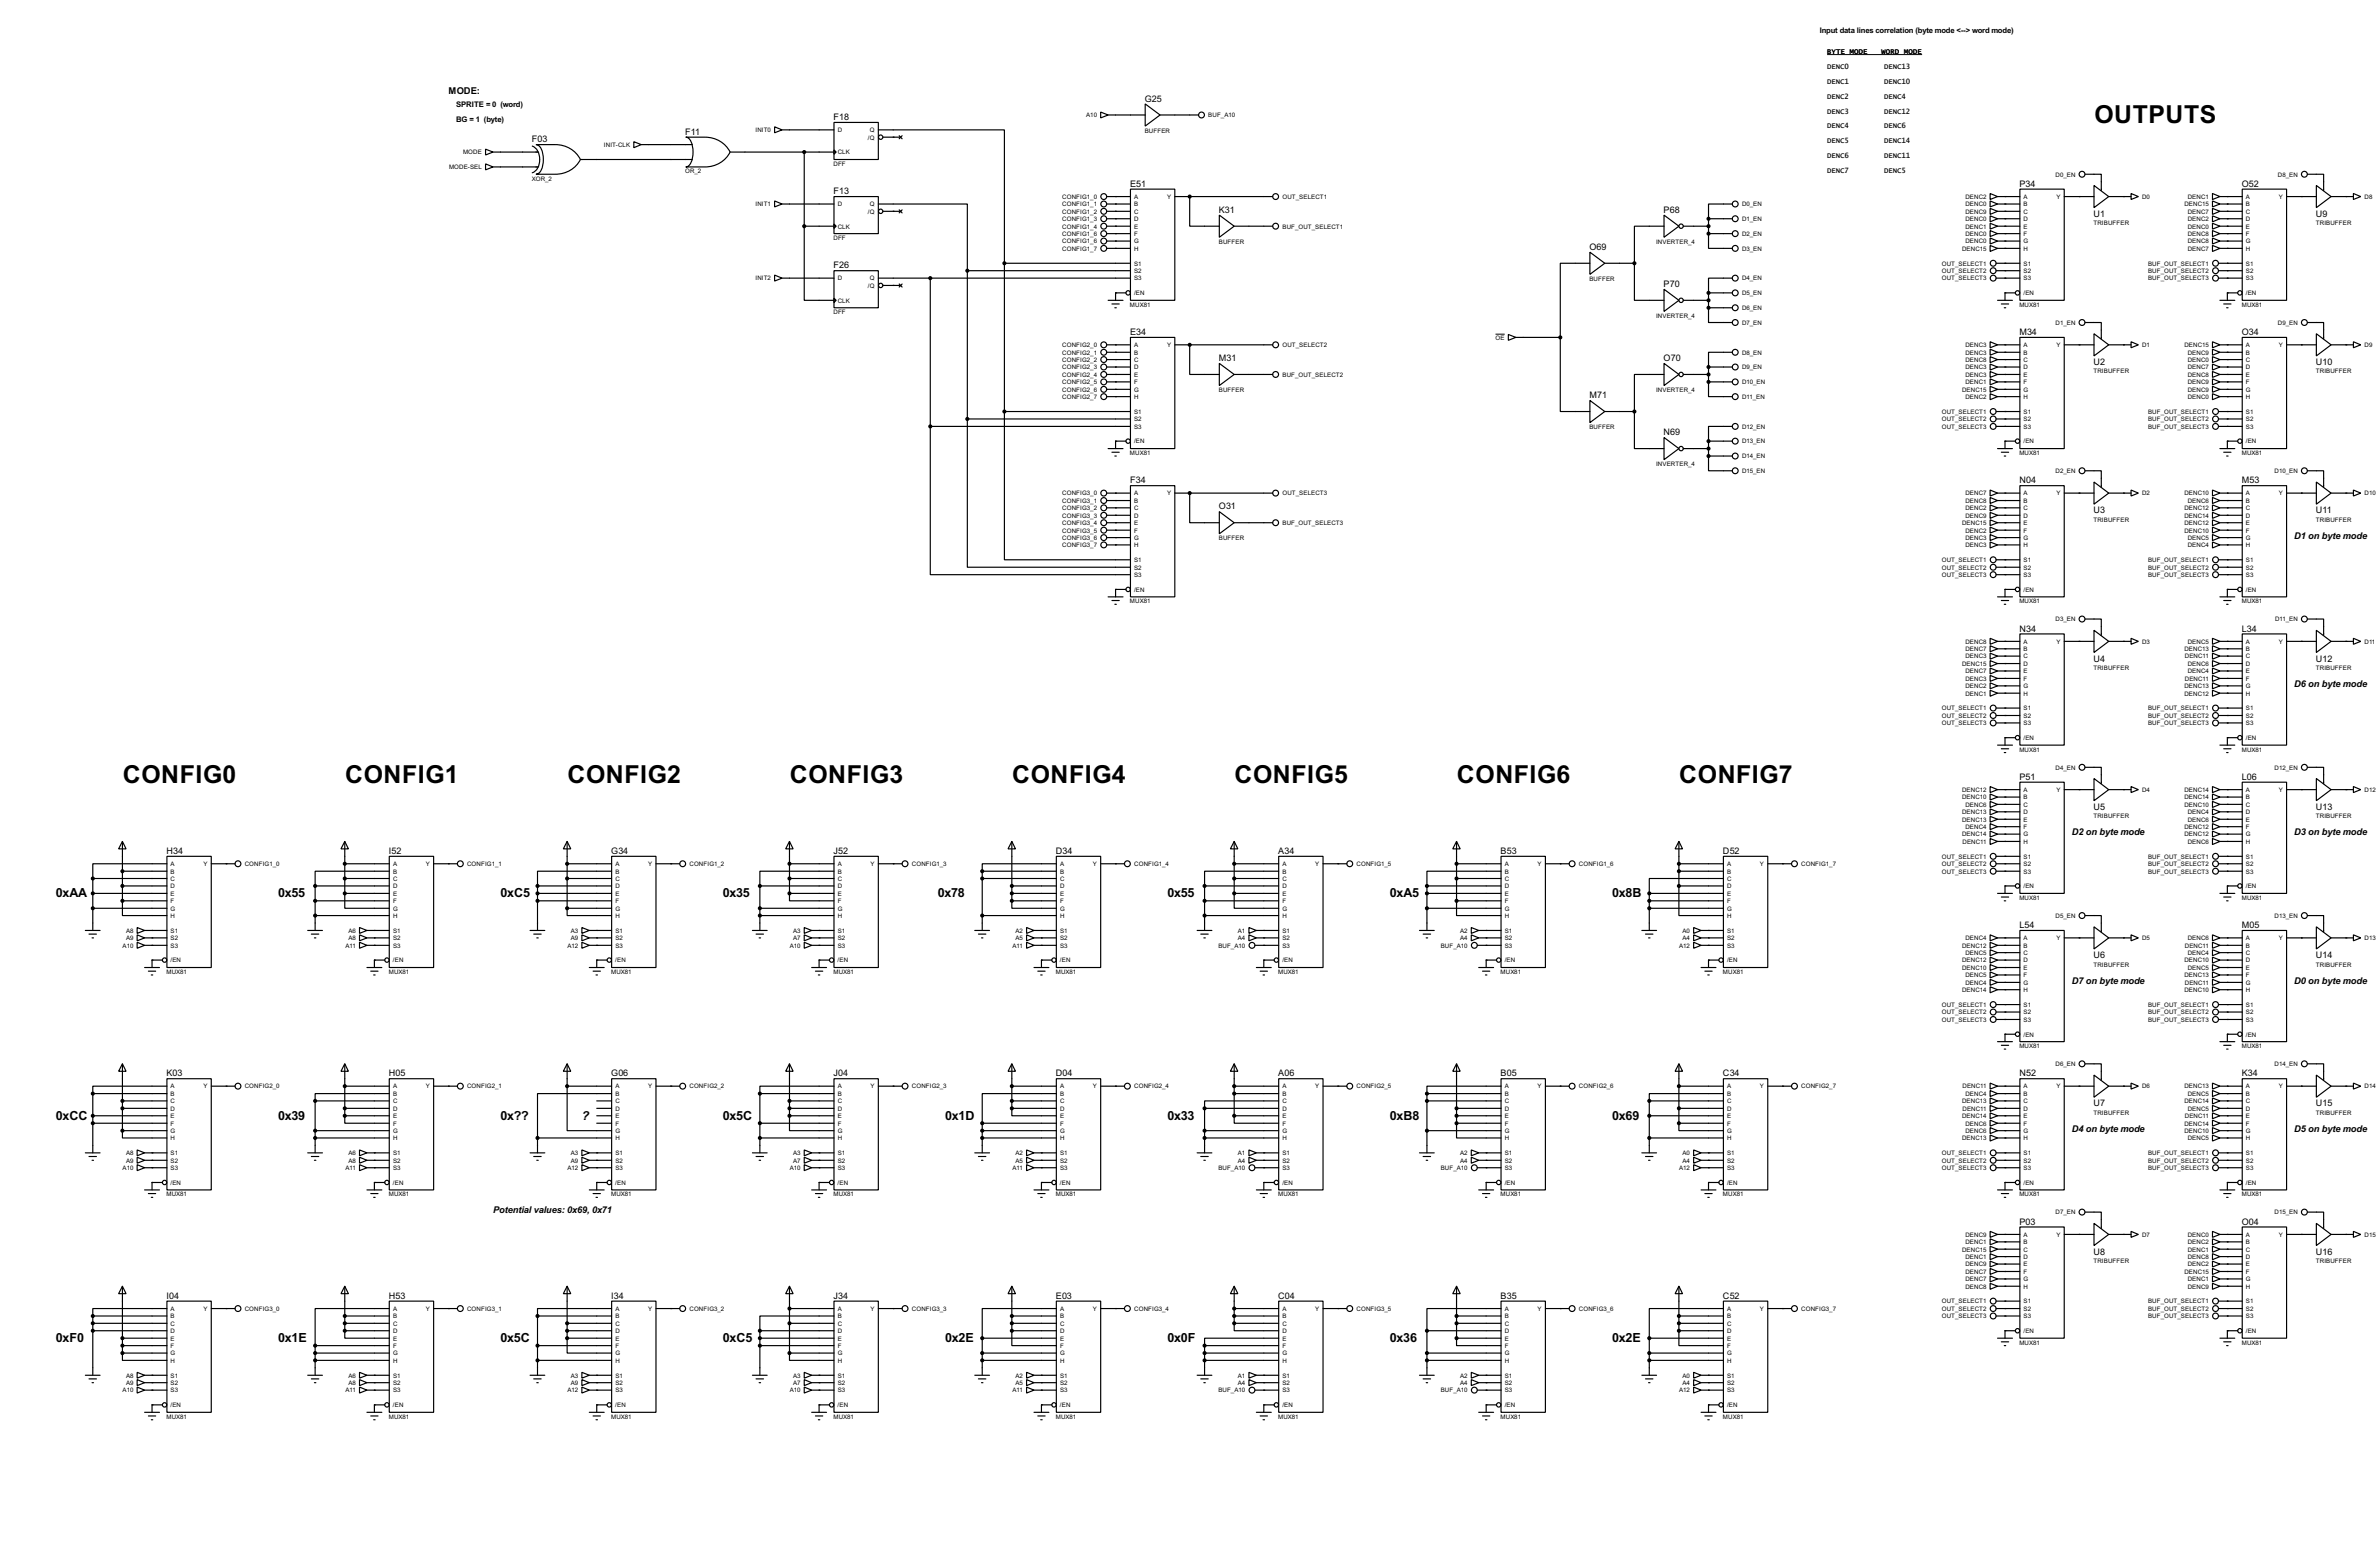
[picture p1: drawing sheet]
<svg xmlns="http://www.w3.org/2000/svg" width="815mm" height="536mm" viewBox="0 0 815 536" stroke-linecap="round" stroke-linejoin="round" font-family="sans-serif">
<defs><g id="words">
<g font-size="9.5">
<text x="717.7" y="42.1">OUTPUTS</text>
<text x="42.1" y="268.2">CONFIG0</text>
<text x="118.3" y="268.2">CONFIG1</text>
<text x="194.5" y="268.2">CONFIG2</text>
<text x="270.7" y="268.2">CONFIG3</text>
<text x="346.9" y="268.2">CONFIG4</text>
<text x="423.1" y="268.2">CONFIG5</text>
<text x="499.3" y="268.2">CONFIG6</text>
<text x="575.5" y="268.2">CONFIG7</text>
</g>
<g font-size="4.8">
<text x="19.1" y="307.5">0xAA</text>
<text x="95.3" y="307.5">0x55</text>
<text x="171.5" y="307.5">0xC5</text>
<text x="247.7" y="307.5">0x35</text>
<text x="321.4" y="307.5">0x78</text>
<text x="400.1" y="307.5">0x55</text>
<text x="476.3" y="307.5">0xA5</text>
<text x="552.5" y="307.5">0x8B</text>
<text x="19.1" y="383.7">0xCC</text>
<text x="95.3" y="383.7">0x39</text>
<text x="171.5" y="383.7">0x??</text>
<text x="247.7" y="383.7">0x5C</text>
<text x="323.9" y="383.7">0x1D</text>
<text x="400.1" y="383.7">0x33</text>
<text x="476.3" y="383.7">0xB8</text>
<text x="552.5" y="383.7">0x69</text>
<text x="19.1" y="459.9">0xF0</text>
<text x="95.3" y="459.9">0x1E</text>
<text x="171.5" y="459.9">0x5C</text>
<text x="247.7" y="459.9">0xC5</text>
<text x="323.9" y="459.9">0x2E</text>
<text x="400.1" y="459.9">0x0F</text>
<text x="476.3" y="459.9">0x36</text>
<text x="552.5" y="459.9">0x2E</text>
</g>
<text font-size="4.7" x="199.4" y="383.7">?</text>
<g font-size="3.6">
<text x="153.8" y="32.2">MODE:</text>
<text x="786.2" y="184.6">D1 on byte mode</text>
<text x="786.2" y="235.4">D6 on byte mode</text>
<text x="710" y="286.2">D2 on byte mode</text>
<text x="786.2" y="286.2">D3 on byte mode</text>
<text x="710" y="337">D7 on byte mode</text>
<text x="786.2" y="337">D0 on byte mode</text>
<text x="710" y="387.8">D4 on byte mode</text>
<text x="786.2" y="387.8">D5 on byte mode</text>
<text x="169" y="415.8">Potential values: 0x69, 0x71</text>
</g>
<g font-size="3.5">
<text x="392.3" y="34.8">G25</text>
<text x="285.7" y="41.1">F18</text>
<text x="234.9" y="46.2">F11</text>
<text x="182.3" y="48.7">F03</text>
<text x="387.3" y="64">E51</text>
<text x="692.1" y="64">P34</text>
<text x="768.3" y="64">O52</text>
<text x="285.7" y="66.5">F13</text>
<text x="417.7" y="72.9">K31</text>
<text x="570.1" y="72.9">P68</text>
<text x="717.5" y="74.2">U1</text>
<text x="793.7" y="74.2">U9</text>
<text x="544.7" y="85.6">O69</text>
<text x="285.7" y="92">F26</text>
<text x="570.1" y="98.3">P70</text>
<text x="387.3" y="114.8">E34</text>
<text x="692.1" y="114.8">M34</text>
<text x="768.3" y="114.8">O34</text>
<text x="417.7" y="123.7">M31</text>
<text x="570.1" y="123.7">O70</text>
<text x="717.5" y="125">U2</text>
<text x="793.7" y="125">U10</text>
<text x="544.7" y="136.4">M71</text>
<text x="570.1" y="149.1">N69</text>
<text x="387.3" y="165.6">F34</text>
<text x="692.1" y="165.6">N04</text>
<text x="768.3" y="165.6">M53</text>
<text x="417.7" y="174.5">O31</text>
<text x="717.5" y="175.9">U3</text>
<text x="793.7" y="175.9">U11</text>
<text x="692.1" y="216.4">N34</text>
<text x="768.3" y="216.4">L34</text>
<text x="717.5" y="226.7">U4</text>
<text x="793.7" y="226.7">U12</text>
<text x="692.1" y="267.2">P51</text>
<text x="768.3" y="267.2">L06</text>
<text x="717.5" y="277.5">U5</text>
<text x="793.7" y="277.5">U13</text>
<text x="57.1" y="292.6">H34</text>
<text x="133.3" y="292.6">I52</text>
<text x="209.5" y="292.6">G34</text>
<text x="285.7" y="292.6">J52</text>
<text x="361.9" y="292.6">D34</text>
<text x="438.1" y="292.6">A34</text>
<text x="514.3" y="292.6">B53</text>
<text x="590.5" y="292.6">D52</text>
<text x="692.1" y="318">L54</text>
<text x="768.3" y="318">M05</text>
<text x="717.5" y="328.3">U6</text>
<text x="793.7" y="328.3">U14</text>
<text x="57.1" y="368.8">K03</text>
<text x="133.3" y="368.8">H05</text>
<text x="209.5" y="368.8">G06</text>
<text x="285.7" y="368.8">J04</text>
<text x="361.9" y="368.8">D04</text>
<text x="438.1" y="368.8">A06</text>
<text x="514.3" y="368.8">B05</text>
<text x="590.5" y="368.8">C34</text>
<text x="692.1" y="368.8">N52</text>
<text x="768.3" y="368.8">K34</text>
<text x="717.5" y="379.1">U7</text>
<text x="793.7" y="379.1">U15</text>
<text x="692.1" y="419.6">P03</text>
<text x="768.3" y="419.6">O04</text>
<text x="717.5" y="429.9">U8</text>
<text x="793.7" y="429.9">U16</text>
<text x="57.1" y="445">I04</text>
<text x="133.3" y="445">H53</text>
<text x="209.5" y="445">I34</text>
<text x="285.7" y="445">J34</text>
<text x="361.9" y="445">E03</text>
<text x="438.1" y="445">C04</text>
<text x="514.3" y="445">B35</text>
<text x="590.5" y="445">C52</text>
</g>
<g font-size="3">
<text x="623.6" y="11.3">Input data lines correlation (byte mode &lt;--&gt; word mode)</text>
<text x="156.3" y="36.7">SPRITE = 0 (word)</text>
<text x="156.3" y="41.8">BG = 1 (byte)</text>
</g>
<g font-size="2.5">
<text x="626.1" y="18.6">BYTE MODE</text>
<text x="626.2" y="23.7">DENC0</text>
<text x="644.7" y="18.6">WORD MODE</text>
<text x="645.7" y="23.7">DENC13</text>
<text x="626.2" y="28.8">DENC1</text>
<text x="645.7" y="28.8">DENC10</text>
<text x="626.2" y="33.9">DENC2</text>
<text x="645.7" y="33.9">DENC4</text>
<text x="626.2" y="38.9">DENC3</text>
<text x="645.7" y="38.9">DENC12</text>
<text x="626.2" y="44">DENC4</text>
<text x="645.7" y="44">DENC6</text>
<text x="626.2" y="49.1">DENC5</text>
<text x="645.7" y="49.1">DENC14</text>
<text x="626.2" y="54.2">DENC6</text>
<text x="626.2" y="59.3">DENC7</text>
<text x="645.7" y="54.2">DENC11</text>
<text x="645.7" y="59.3">DENC5</text>
</g>
<g font-size="2.4">
<text x="372.2" y="40.2">A10</text>
<text x="414.1" y="40.2">BUF_A10</text>
<text x="258.9" y="45.3">INIT0</text>
<text x="287.1" y="45.3">D</text>
<text x="297.5" y="47.8">/Q</text>
<text x="298.1" y="45.3">Q</text>
<text x="392.3" y="45.4">BUFFER</text>
<text x="158.7" y="52.9">MODE</text>
<text x="207" y="50.3">INIT-CLK</text>
<text x="287.1" y="52.9">CLK</text>
<text x="153.9" y="58">MODE-SEL</text>
<text x="234.8" y="59.4">OR_2</text>
<text x="285.6" y="56.9">DFF</text>
<text x="182.2" y="61.9">XOR_2</text>
<text x="704.4" y="60.5">D0_EN</text>
<text x="780.6" y="60.5">D8_EN</text>
<text x="258.9" y="70.7">INIT1</text>
<text x="287.1" y="70.7">D</text>
<text x="298.1" y="70.7">Q</text>
<text x="364" y="68.2">CONFIG1_0</text>
<text x="364" y="70.7">CONFIG1_1</text>
<text x="388.7" y="68.2">A</text>
<text x="388.7" y="70.7">B</text>
<text x="399.9" y="68.2">Y</text>
<text x="439.5" y="68.2">OUT_SELECT1</text>
<text x="597" y="70.7">D0_EN</text>
<text x="673.5" y="70.7">DENC0</text>
<text x="673.5" y="68.2">DENC2</text>
<text x="693.5" y="68.2">A</text>
<text x="693.5" y="70.7">B</text>
<text x="704.7" y="68.2">Y</text>
<text x="734.1" y="68.2">D0</text>
<text x="748.6" y="70.7">DENC15</text>
<text x="749.7" y="68.2">DENC1</text>
<text x="769.7" y="68.2">A</text>
<text x="769.7" y="70.7">B</text>
<text x="780.9" y="68.2">Y</text>
<text x="810.3" y="68.2">D8</text>
<text x="297.5" y="73.2">/Q</text>
<text x="364" y="73.2">CONFIG1_2</text>
<text x="364" y="75.7">CONFIG1_3</text>
<text x="388.7" y="73.2">C</text>
<text x="388.7" y="75.7">D</text>
<text x="597" y="75.7">D1_EN</text>
<text x="673.5" y="75.7">DENC0</text>
<text x="673.5" y="73.2">DENC9</text>
<text x="693.5" y="73.2">C</text>
<text x="693.5" y="75.7">D</text>
<text x="717.4" y="77.1">TRIBUFFER</text>
<text x="749.7" y="75.7">DENC2</text>
<text x="749.7" y="73.2">DENC7</text>
<text x="769.7" y="73.2">C</text>
<text x="769.7" y="75.7">D</text>
<text x="793.6" y="77.1">TRIBUFFER</text>
<text x="285.6" y="82.3">DFF</text>
<text x="287.1" y="78.3">CLK</text>
<text x="364" y="78.3">CONFIG1_4</text>
<text x="364" y="80.9">CONFIG1_6</text>
<text x="364" y="83.4">CONFIG1_6</text>
<text x="388.7" y="78.3">E</text>
<text x="388.7" y="80.9">F</text>
<text x="388.7" y="83.4">G</text>
<text x="417.7" y="83.5">BUFFER</text>
<text x="439.5" y="78.3">BUF_OUT_SELECT1</text>
<text x="567.5" y="83.5">INVERTER_4</text>
<text x="597" y="80.9">D2_EN</text>
<text x="673.5" y="80.9">DENC0</text>
<text x="673.5" y="83.4">DENC0</text>
<text x="673.5" y="78.3">DENC1</text>
<text x="693.5" y="78.3">E</text>
<text x="693.5" y="80.9">F</text>
<text x="693.5" y="83.4">G</text>
<text x="749.7" y="78.3">DENC0</text>
<text x="749.7" y="80.9">DENC8</text>
<text x="749.7" y="83.4">DENC8</text>
<text x="769.7" y="78.3">E</text>
<text x="769.7" y="80.9">F</text>
<text x="769.7" y="83.4">G</text>
<text x="364" y="85.9">CONFIG1_7</text>
<text x="388.7" y="85.9">H</text>
<text x="597" y="85.9">D3_EN</text>
<text x="672.4" y="85.9">DENC15</text>
<text x="693.5" y="85.9">H</text>
<text x="749.7" y="85.9">DENC7</text>
<text x="769.7" y="85.9">H</text>
<text x="388.7" y="91">S1</text>
<text x="388.7" y="93.6">S2</text>
<text x="665.4" y="91">OUT_SELECT1</text>
<text x="665.4" y="93.6">OUT_SELECT2</text>
<text x="693.5" y="91">S1</text>
<text x="693.5" y="93.6">S2</text>
<text x="736.1" y="91">BUF_OUT_SELECT1</text>
<text x="736.1" y="93.6">BUF_OUT_SELECT2</text>
<text x="769.7" y="91">S1</text>
<text x="769.7" y="93.6">S2</text>
<text x="258.9" y="96.1">INIT2</text>
<text x="287.1" y="96.1">D</text>
<text x="297.5" y="98.6">/Q</text>
<text x="298.1" y="96.1">Q</text>
<text x="388.7" y="101.1">/EN</text>
<text x="388.7" y="96.1">S3</text>
<text x="544.7" y="96.2">BUFFER</text>
<text x="597" y="96.1">D4_EN</text>
<text x="597" y="101.1">D5_EN</text>
<text x="665.4" y="96.1">OUT_SELECT3</text>
<text x="693.5" y="101.1">/EN</text>
<text x="693.5" y="96.1">S3</text>
<text x="736.1" y="96.1">BUF_OUT_SELECT3</text>
<text x="769.7" y="101.1">/EN</text>
<text x="769.7" y="96.1">S3</text>
<text x="285.6" y="107.7">DFF</text>
<text x="287.1" y="103.7">CLK</text>
<text x="387.2" y="105.1">MUX81</text>
<text x="597" y="106.3">D6_EN</text>
<text x="692" y="105.1">MUX81</text>
<text x="768.2" y="105.1">MUX81</text>
<text x="567.5" y="108.9">INVERTER_4</text>
<text x="597" y="111.3">D7_EN</text>
<text x="704.4" y="111.3">D1_EN</text>
<text x="780.6" y="111.3">D9_EN</text>
<text x="364" y="119">CONFIG2_0</text>
<text x="388.7" y="119">A</text>
<text x="399.9" y="119">Y</text>
<text x="439.5" y="119">OUT_SELECT2</text>
<text x="512.5" y="116.4">OE</text>
<text x="673.5" y="119">DENC3</text>
<text x="693.5" y="119">A</text>
<text x="704.7" y="119">Y</text>
<text x="734.1" y="119">D1</text>
<text x="748.6" y="119">DENC15</text>
<text x="769.7" y="119">A</text>
<text x="780.9" y="119">Y</text>
<text x="810.3" y="119">D9</text>
<text x="364" y="121.5">CONFIG2_1</text>
<text x="364" y="124">CONFIG2_2</text>
<text x="388.7" y="121.5">B</text>
<text x="388.7" y="124">C</text>
<text x="597" y="121.5">D8_EN</text>
<text x="673.5" y="121.5">DENC3</text>
<text x="673.5" y="124">DENC8</text>
<text x="693.5" y="121.5">B</text>
<text x="693.5" y="124">C</text>
<text x="749.7" y="124">DENC0</text>
<text x="749.7" y="121.5">DENC9</text>
<text x="769.7" y="121.5">B</text>
<text x="769.7" y="124">C</text>
<text x="364" y="126.5">CONFIG2_3</text>
<text x="364" y="129.1">CONFIG2_4</text>
<text x="364" y="131.7">CONFIG2_5</text>
<text x="388.7" y="126.5">D</text>
<text x="388.7" y="129.1">E</text>
<text x="388.7" y="131.7">F</text>
<text x="439.5" y="129.1">BUF_OUT_SELECT2</text>
<text x="597" y="126.5">D9_EN</text>
<text x="597" y="131.7">D10_EN</text>
<text x="673.5" y="131.7">DENC1</text>
<text x="673.5" y="126.5">DENC3</text>
<text x="673.5" y="129.1">DENC3</text>
<text x="693.5" y="126.5">D</text>
<text x="693.5" y="129.1">E</text>
<text x="693.5" y="131.7">F</text>
<text x="717.4" y="127.9">TRIBUFFER</text>
<text x="749.7" y="126.5">DENC7</text>
<text x="749.7" y="129.1">DENC8</text>
<text x="749.7" y="131.7">DENC9</text>
<text x="769.7" y="126.5">D</text>
<text x="769.7" y="129.1">E</text>
<text x="769.7" y="131.7">F</text>
<text x="793.6" y="127.9">TRIBUFFER</text>
<text x="364" y="134.2">CONFIG2_6</text>
<text x="364" y="136.7">CONFIG2_7</text>
<text x="388.7" y="134.2">G</text>
<text x="388.7" y="136.7">H</text>
<text x="417.7" y="134.3">BUFFER</text>
<text x="567.5" y="134.3">INVERTER_4</text>
<text x="597" y="136.7">D11_EN</text>
<text x="672.4" y="134.2">DENC15</text>
<text x="673.5" y="136.7">DENC2</text>
<text x="693.5" y="134.2">G</text>
<text x="693.5" y="136.7">H</text>
<text x="749.7" y="136.7">DENC0</text>
<text x="749.7" y="134.2">DENC9</text>
<text x="769.7" y="134.2">G</text>
<text x="769.7" y="136.7">H</text>
<text x="388.7" y="141.8">S1</text>
<text x="665.4" y="141.8">OUT_SELECT1</text>
<text x="693.5" y="141.8">S1</text>
<text x="736.1" y="141.8">BUF_OUT_SELECT1</text>
<text x="769.7" y="141.8">S1</text>
<text x="388.7" y="144.4">S2</text>
<text x="388.7" y="146.9">S3</text>
<text x="544.7" y="147">BUFFER</text>
<text x="597" y="146.9">D12_EN</text>
<text x="665.4" y="144.4">OUT_SELECT2</text>
<text x="665.4" y="146.9">OUT_SELECT3</text>
<text x="693.5" y="144.4">S2</text>
<text x="693.5" y="146.9">S3</text>
<text x="736.1" y="144.4">BUF_OUT_SELECT2</text>
<text x="736.1" y="146.9">BUF_OUT_SELECT3</text>
<text x="769.7" y="144.4">S2</text>
<text x="769.7" y="146.9">S3</text>
<text x="387.2" y="155.9">MUX81</text>
<text x="388.7" y="151.9">/EN</text>
<text x="597" y="151.9">D13_EN</text>
<text x="692" y="155.9">MUX81</text>
<text x="693.5" y="151.9">/EN</text>
<text x="768.2" y="155.9">MUX81</text>
<text x="769.7" y="151.9">/EN</text>
<text x="567.5" y="159.7">INVERTER_4</text>
<text x="597" y="157.1">D14_EN</text>
<text x="597" y="162.1">D15_EN</text>
<text x="704.4" y="162.1">D2_EN</text>
<text x="779.5" y="162.1">D10_EN</text>
<text x="364" y="169.8">CONFIG3_0</text>
<text x="364" y="172.3">CONFIG3_1</text>
<text x="388.7" y="169.8">A</text>
<text x="388.7" y="172.3">B</text>
<text x="399.9" y="169.8">Y</text>
<text x="439.5" y="169.8">OUT_SELECT3</text>
<text x="673.5" y="169.8">DENC7</text>
<text x="673.5" y="172.3">DENC8</text>
<text x="693.5" y="169.8">A</text>
<text x="693.5" y="172.3">B</text>
<text x="704.7" y="169.8">Y</text>
<text x="734.1" y="169.8">D2</text>
<text x="748.6" y="169.8">DENC10</text>
<text x="749.7" y="172.3">DENC6</text>
<text x="769.7" y="169.8">A</text>
<text x="769.7" y="172.3">B</text>
<text x="780.9" y="169.8">Y</text>
<text x="810.3" y="169.8">D10</text>
<text x="364" y="174.8">CONFIG3_2</text>
<text x="364" y="177.4">CONFIG3_3</text>
<text x="364" y="179.9">CONFIG3_4</text>
<text x="388.7" y="174.8">C</text>
<text x="388.7" y="177.4">D</text>
<text x="388.7" y="179.9">E</text>
<text x="439.5" y="179.9">BUF_OUT_SELECT3</text>
<text x="672.4" y="179.9">DENC15</text>
<text x="673.5" y="174.8">DENC2</text>
<text x="673.5" y="177.4">DENC9</text>
<text x="693.5" y="174.8">C</text>
<text x="693.5" y="177.4">D</text>
<text x="693.5" y="179.9">E</text>
<text x="717.4" y="178.8">TRIBUFFER</text>
<text x="748.6" y="174.8">DENC12</text>
<text x="748.6" y="179.9">DENC12</text>
<text x="748.6" y="177.4">DENC14</text>
<text x="769.7" y="174.8">C</text>
<text x="769.7" y="177.4">D</text>
<text x="769.7" y="179.9">E</text>
<text x="793.6" y="178.8">TRIBUFFER</text>
<text x="364" y="182.5">CONFIG3_5</text>
<text x="364" y="185">CONFIG3_6</text>
<text x="388.7" y="182.5">F</text>
<text x="388.7" y="185">G</text>
<text x="417.7" y="185.1">BUFFER</text>
<text x="673.5" y="182.5">DENC2</text>
<text x="673.5" y="185">DENC3</text>
<text x="693.5" y="182.5">F</text>
<text x="693.5" y="185">G</text>
<text x="748.6" y="182.5">DENC10</text>
<text x="749.7" y="185">DENC5</text>
<text x="769.7" y="182.5">F</text>
<text x="769.7" y="185">G</text>
<text x="364" y="187.5">CONFIG3_7</text>
<text x="388.7" y="187.5">H</text>
<text x="673.5" y="187.5">DENC3</text>
<text x="693.5" y="187.5">H</text>
<text x="749.7" y="187.5">DENC4</text>
<text x="769.7" y="187.5">H</text>
<text x="388.7" y="192.6">S1</text>
<text x="388.7" y="195.2">S2</text>
<text x="388.7" y="197.7">S3</text>
<text x="665.4" y="192.6">OUT_SELECT1</text>
<text x="665.4" y="195.2">OUT_SELECT2</text>
<text x="665.4" y="197.7">OUT_SELECT3</text>
<text x="693.5" y="192.6">S1</text>
<text x="693.5" y="195.2">S2</text>
<text x="693.5" y="197.7">S3</text>
<text x="736.1" y="192.6">BUF_OUT_SELECT1</text>
<text x="736.1" y="195.2">BUF_OUT_SELECT2</text>
<text x="736.1" y="197.7">BUF_OUT_SELECT3</text>
<text x="769.7" y="192.6">S1</text>
<text x="769.7" y="195.2">S2</text>
<text x="769.7" y="197.7">S3</text>
<text x="388.7" y="202.8">/EN</text>
<text x="693.5" y="202.8">/EN</text>
<text x="769.7" y="202.8">/EN</text>
<text x="387.2" y="206.7">MUX81</text>
<text x="692" y="206.7">MUX81</text>
<text x="768.2" y="206.7">MUX81</text>
<text x="704.4" y="212.9">D3_EN</text>
<text x="779.6" y="212.9">D11_EN</text>
<text x="673.5" y="220.6">DENC8</text>
<text x="693.5" y="220.6">A</text>
<text x="704.7" y="220.6">Y</text>
<text x="734.1" y="220.6">D3</text>
<text x="749.7" y="220.6">DENC5</text>
<text x="769.7" y="220.6">A</text>
<text x="780.9" y="220.6">Y</text>
<text x="810.3" y="220.6">D11</text>
<text x="673.5" y="225.6">DENC3</text>
<text x="673.5" y="223.1">DENC7</text>
<text x="693.5" y="223.1">B</text>
<text x="693.5" y="225.6">C</text>
<text x="748.6" y="223.1">DENC13</text>
<text x="748.7" y="225.6">DENC11</text>
<text x="769.7" y="223.1">B</text>
<text x="769.7" y="225.6">C</text>
<text x="672.4" y="228.2">DENC15</text>
<text x="673.5" y="233.3">DENC3</text>
<text x="673.5" y="230.7">DENC7</text>
<text x="693.5" y="228.2">D</text>
<text x="693.5" y="230.7">E</text>
<text x="693.5" y="233.3">F</text>
<text x="717.4" y="229.6">TRIBUFFER</text>
<text x="748.7" y="233.3">DENC11</text>
<text x="749.7" y="230.7">DENC4</text>
<text x="749.7" y="228.2">DENC6</text>
<text x="769.7" y="228.2">D</text>
<text x="769.7" y="230.7">E</text>
<text x="769.7" y="233.3">F</text>
<text x="793.6" y="229.6">TRIBUFFER</text>
<text x="673.5" y="238.3">DENC1</text>
<text x="673.5" y="235.8">DENC2</text>
<text x="693.5" y="235.8">G</text>
<text x="693.5" y="238.3">H</text>
<text x="748.6" y="238.3">DENC12</text>
<text x="748.6" y="235.8">DENC13</text>
<text x="769.7" y="235.8">G</text>
<text x="769.7" y="238.3">H</text>
<text x="665.4" y="243.4">OUT_SELECT1</text>
<text x="665.4" y="246">OUT_SELECT2</text>
<text x="693.5" y="243.4">S1</text>
<text x="693.5" y="246">S2</text>
<text x="736.1" y="243.4">BUF_OUT_SELECT1</text>
<text x="736.1" y="246">BUF_OUT_SELECT2</text>
<text x="769.7" y="243.4">S1</text>
<text x="769.7" y="246">S2</text>
<text x="665.4" y="248.5">OUT_SELECT3</text>
<text x="693.5" y="248.5">S3</text>
<text x="736.1" y="248.5">BUF_OUT_SELECT3</text>
<text x="769.7" y="248.5">S3</text>
<text x="692" y="257.5">MUX81</text>
<text x="693.5" y="253.6">/EN</text>
<text x="768.2" y="257.5">MUX81</text>
<text x="769.7" y="253.6">/EN</text>
<text x="704.4" y="263.7">D4_EN</text>
<text x="779.5" y="263.7">D12_EN</text>
<text x="672.4" y="273.9">DENC10</text>
<text x="672.4" y="271.4">DENC12</text>
<text x="693.5" y="271.4">A</text>
<text x="693.5" y="273.9">B</text>
<text x="704.7" y="271.4">Y</text>
<text x="734.1" y="271.4">D4</text>
<text x="748.6" y="271.4">DENC14</text>
<text x="748.6" y="273.9">DENC14</text>
<text x="769.7" y="271.4">A</text>
<text x="769.7" y="273.9">B</text>
<text x="780.9" y="271.4">Y</text>
<text x="810.3" y="271.4">D12</text>
<text x="672.4" y="279">DENC13</text>
<text x="672.4" y="281.5">DENC13</text>
<text x="673.5" y="276.4">DENC6</text>
<text x="693.5" y="276.4">C</text>
<text x="693.5" y="279">D</text>
<text x="693.5" y="281.5">E</text>
<text x="717.4" y="280.4">TRIBUFFER</text>
<text x="748.6" y="276.4">DENC10</text>
<text x="749.7" y="279">DENC4</text>
<text x="749.7" y="281.5">DENC6</text>
<text x="769.7" y="276.4">C</text>
<text x="769.7" y="279">D</text>
<text x="769.7" y="281.5">E</text>
<text x="793.6" y="280.4">TRIBUFFER</text>
<text x="672.4" y="286.6">DENC14</text>
<text x="673.5" y="284.1">DENC4</text>
<text x="693.5" y="284.1">F</text>
<text x="693.5" y="286.6">G</text>
<text x="748.6" y="284.1">DENC12</text>
<text x="748.6" y="286.6">DENC12</text>
<text x="769.7" y="284.1">F</text>
<text x="769.7" y="286.6">G</text>
<text x="672.5" y="289.1">DENC11</text>
<text x="693.5" y="289.1">H</text>
<text x="749.7" y="289.1">DENC6</text>
<text x="769.7" y="289.1">H</text>
<text x="58.5" y="296.8">A</text>
<text x="58.5" y="299.3">B</text>
<text x="69.7" y="296.8">Y</text>
<text x="83.9" y="296.8">CONFIG1_0</text>
<text x="134.7" y="296.8">A</text>
<text x="134.7" y="299.3">B</text>
<text x="145.9" y="296.8">Y</text>
<text x="160.1" y="296.8">CONFIG1_1</text>
<text x="210.9" y="296.8">A</text>
<text x="210.9" y="299.3">B</text>
<text x="222.1" y="296.8">Y</text>
<text x="236.3" y="296.8">CONFIG1_2</text>
<text x="287.1" y="296.8">A</text>
<text x="287.1" y="299.3">B</text>
<text x="298.3" y="296.8">Y</text>
<text x="312.5" y="296.8">CONFIG1_3</text>
<text x="363.3" y="296.8">A</text>
<text x="363.3" y="299.3">B</text>
<text x="374.5" y="296.8">Y</text>
<text x="388.7" y="296.8">CONFIG1_4</text>
<text x="439.5" y="296.8">A</text>
<text x="439.5" y="299.3">B</text>
<text x="450.7" y="296.8">Y</text>
<text x="464.9" y="296.8">CONFIG1_5</text>
<text x="515.7" y="296.8">A</text>
<text x="515.7" y="299.3">B</text>
<text x="526.9" y="296.8">Y</text>
<text x="541.1" y="296.8">CONFIG1_6</text>
<text x="591.9" y="296.8">A</text>
<text x="591.9" y="299.3">B</text>
<text x="603.1" y="296.8">Y</text>
<text x="617.3" y="296.8">CONFIG1_7</text>
<text x="665.4" y="294.2">OUT_SELECT1</text>
<text x="665.4" y="296.8">OUT_SELECT2</text>
<text x="665.4" y="299.3">OUT_SELECT3</text>
<text x="693.5" y="294.2">S1</text>
<text x="693.5" y="296.8">S2</text>
<text x="693.5" y="299.3">S3</text>
<text x="736.1" y="294.2">BUF_OUT_SELECT1</text>
<text x="736.1" y="296.8">BUF_OUT_SELECT2</text>
<text x="736.1" y="299.3">BUF_OUT_SELECT3</text>
<text x="769.7" y="294.2">S1</text>
<text x="769.7" y="296.8">S2</text>
<text x="769.7" y="299.3">S3</text>
<text x="58.5" y="301.8">C</text>
<text x="58.5" y="304.4">D</text>
<text x="134.7" y="301.8">C</text>
<text x="134.7" y="304.4">D</text>
<text x="210.9" y="301.8">C</text>
<text x="210.9" y="304.4">D</text>
<text x="287.1" y="301.8">C</text>
<text x="287.1" y="304.4">D</text>
<text x="363.3" y="301.8">C</text>
<text x="363.3" y="304.4">D</text>
<text x="439.5" y="301.8">C</text>
<text x="439.5" y="304.4">D</text>
<text x="515.7" y="301.8">C</text>
<text x="515.7" y="304.4">D</text>
<text x="591.9" y="301.8">C</text>
<text x="591.9" y="304.4">D</text>
<text x="693.5" y="304.4">/EN</text>
<text x="769.7" y="304.4">/EN</text>
<text x="58.5" y="306.9">E</text>
<text x="58.5" y="309.5">F</text>
<text x="134.7" y="306.9">E</text>
<text x="134.7" y="309.5">F</text>
<text x="210.9" y="306.9">E</text>
<text x="210.9" y="309.5">F</text>
<text x="287.1" y="306.9">E</text>
<text x="287.1" y="309.5">F</text>
<text x="363.3" y="306.9">E</text>
<text x="363.3" y="309.5">F</text>
<text x="439.5" y="306.9">E</text>
<text x="439.5" y="309.5">F</text>
<text x="515.7" y="306.9">E</text>
<text x="515.7" y="309.5">F</text>
<text x="591.9" y="306.9">E</text>
<text x="591.9" y="309.5">F</text>
<text x="692" y="308.3">MUX81</text>
<text x="768.2" y="308.3">MUX81</text>
<text x="58.5" y="312">G</text>
<text x="58.5" y="314.5">H</text>
<text x="134.7" y="312">G</text>
<text x="134.7" y="314.5">H</text>
<text x="210.9" y="312">G</text>
<text x="210.9" y="314.5">H</text>
<text x="287.1" y="312">G</text>
<text x="287.1" y="314.5">H</text>
<text x="363.3" y="312">G</text>
<text x="363.3" y="314.5">H</text>
<text x="439.5" y="312">G</text>
<text x="439.5" y="314.5">H</text>
<text x="515.7" y="312">G</text>
<text x="515.7" y="314.5">H</text>
<text x="591.9" y="312">G</text>
<text x="591.9" y="314.5">H</text>
<text x="704.4" y="314.5">D5_EN</text>
<text x="779.5" y="314.5">D13_EN</text>
<text x="43.2" y="319.6">A8</text>
<text x="43.2" y="322.2">A9</text>
<text x="58.5" y="319.6">S1</text>
<text x="58.5" y="322.2">S2</text>
<text x="119.4" y="319.6">A6</text>
<text x="119.4" y="322.2">A8</text>
<text x="134.7" y="319.6">S1</text>
<text x="134.7" y="322.2">S2</text>
<text x="195.6" y="319.6">A3</text>
<text x="195.6" y="322.2">A9</text>
<text x="210.9" y="319.6">S1</text>
<text x="210.9" y="322.2">S2</text>
<text x="271.8" y="319.6">A3</text>
<text x="271.8" y="322.2">A7</text>
<text x="287.1" y="319.6">S1</text>
<text x="287.1" y="322.2">S2</text>
<text x="348" y="322.2">A5</text>
<text x="348" y="319.6">A2</text>
<text x="363.3" y="319.6">S1</text>
<text x="363.3" y="322.2">S2</text>
<text x="424.2" y="319.6">A1</text>
<text x="424.2" y="322.2">A4</text>
<text x="439.5" y="319.6">S1</text>
<text x="439.5" y="322.2">S2</text>
<text x="500.4" y="319.6">A2</text>
<text x="500.4" y="322.2">A4</text>
<text x="515.7" y="319.6">S1</text>
<text x="515.7" y="322.2">S2</text>
<text x="576.6" y="319.6">A0</text>
<text x="576.6" y="322.2">A4</text>
<text x="591.9" y="319.6">S1</text>
<text x="591.9" y="322.2">S2</text>
<text x="673.5" y="322.2">DENC4</text>
<text x="693.5" y="322.2">A</text>
<text x="704.7" y="322.2">Y</text>
<text x="734.1" y="322.2">D5</text>
<text x="749.7" y="322.2">DENC6</text>
<text x="769.7" y="322.2">A</text>
<text x="780.9" y="322.2">Y</text>
<text x="810.3" y="322.2">D13</text>
<text x="42" y="324.7">A10</text>
<text x="58.5" y="329.8">/EN</text>
<text x="58.5" y="324.7">S3</text>
<text x="118.4" y="324.7">A11</text>
<text x="134.7" y="329.8">/EN</text>
<text x="134.7" y="324.7">S3</text>
<text x="194.4" y="324.7">A12</text>
<text x="210.9" y="329.8">/EN</text>
<text x="210.9" y="324.7">S3</text>
<text x="270.6" y="324.7">A10</text>
<text x="287.1" y="329.8">/EN</text>
<text x="287.1" y="324.7">S3</text>
<text x="347" y="324.7">A11</text>
<text x="363.3" y="329.8">/EN</text>
<text x="363.3" y="324.7">S3</text>
<text x="417.5" y="324.7">BUF_A10</text>
<text x="439.5" y="329.8">/EN</text>
<text x="439.5" y="324.7">S3</text>
<text x="493.7" y="324.7">BUF_A10</text>
<text x="515.7" y="329.8">/EN</text>
<text x="515.7" y="324.7">S3</text>
<text x="575.4" y="324.7">A12</text>
<text x="591.9" y="329.8">/EN</text>
<text x="591.9" y="324.7">S3</text>
<text x="672.4" y="324.7">DENC12</text>
<text x="672.4" y="329.8">DENC12</text>
<text x="673.5" y="327.2">DENC5</text>
<text x="693.5" y="324.7">B</text>
<text x="693.5" y="327.2">C</text>
<text x="693.5" y="329.8">D</text>
<text x="748.6" y="329.8">DENC10</text>
<text x="748.7" y="324.7">DENC11</text>
<text x="749.7" y="327.2">DENC4</text>
<text x="769.7" y="324.7">B</text>
<text x="769.7" y="327.2">C</text>
<text x="769.7" y="329.8">D</text>
<text x="57" y="333.7">MUX81</text>
<text x="133.2" y="333.7">MUX81</text>
<text x="209.4" y="333.7">MUX81</text>
<text x="285.6" y="333.7">MUX81</text>
<text x="361.8" y="333.7">MUX81</text>
<text x="438" y="333.7">MUX81</text>
<text x="514.2" y="333.7">MUX81</text>
<text x="590.4" y="333.7">MUX81</text>
<text x="672.4" y="332.3">DENC10</text>
<text x="673.5" y="334.9">DENC5</text>
<text x="693.5" y="332.3">E</text>
<text x="693.5" y="334.9">F</text>
<text x="717.4" y="331.2">TRIBUFFER</text>
<text x="748.6" y="334.9">DENC13</text>
<text x="749.7" y="332.3">DENC5</text>
<text x="769.7" y="332.3">E</text>
<text x="769.7" y="334.9">F</text>
<text x="793.6" y="331.2">TRIBUFFER</text>
<text x="672.4" y="339.9">DENC14</text>
<text x="673.5" y="337.4">DENC4</text>
<text x="693.5" y="337.4">G</text>
<text x="693.5" y="339.9">H</text>
<text x="748.6" y="339.9">DENC10</text>
<text x="748.7" y="337.4">DENC11</text>
<text x="769.7" y="337.4">G</text>
<text x="769.7" y="339.9">H</text>
<text x="665.4" y="345">OUT_SELECT1</text>
<text x="665.4" y="347.6">OUT_SELECT2</text>
<text x="693.5" y="345">S1</text>
<text x="693.5" y="347.6">S2</text>
<text x="736.1" y="345">BUF_OUT_SELECT1</text>
<text x="736.1" y="347.6">BUF_OUT_SELECT2</text>
<text x="769.7" y="345">S1</text>
<text x="769.7" y="347.6">S2</text>
<text x="665.4" y="350.1">OUT_SELECT3</text>
<text x="693.5" y="350.1">S3</text>
<text x="736.1" y="350.1">BUF_OUT_SELECT3</text>
<text x="769.7" y="350.1">S3</text>
<text x="692" y="359.1">MUX81</text>
<text x="693.5" y="355.2">/EN</text>
<text x="768.2" y="359.1">MUX81</text>
<text x="769.7" y="355.2">/EN</text>
<text x="704.4" y="365.3">D6_EN</text>
<text x="779.5" y="365.3">D14_EN</text>
<text x="58.5" y="373">A</text>
<text x="58.5" y="375.5">B</text>
<text x="69.7" y="373">Y</text>
<text x="83.9" y="373">CONFIG2_0</text>
<text x="134.7" y="373">A</text>
<text x="134.7" y="375.5">B</text>
<text x="145.9" y="373">Y</text>
<text x="160.1" y="373">CONFIG2_1</text>
<text x="210.9" y="373">A</text>
<text x="210.9" y="375.5">B</text>
<text x="222.1" y="373">Y</text>
<text x="236.3" y="373">CONFIG2_2</text>
<text x="287.1" y="373">A</text>
<text x="287.1" y="375.5">B</text>
<text x="298.3" y="373">Y</text>
<text x="312.5" y="373">CONFIG2_3</text>
<text x="363.3" y="373">A</text>
<text x="363.3" y="375.5">B</text>
<text x="374.5" y="373">Y</text>
<text x="388.7" y="373">CONFIG2_4</text>
<text x="439.5" y="373">A</text>
<text x="439.5" y="375.5">B</text>
<text x="450.7" y="373">Y</text>
<text x="464.9" y="373">CONFIG2_5</text>
<text x="515.7" y="373">A</text>
<text x="515.7" y="375.5">B</text>
<text x="526.9" y="373">Y</text>
<text x="541.1" y="373">CONFIG2_6</text>
<text x="591.9" y="373">A</text>
<text x="591.9" y="375.5">B</text>
<text x="603.1" y="373">Y</text>
<text x="617.3" y="373">CONFIG2_7</text>
<text x="672.5" y="373">DENC11</text>
<text x="673.5" y="375.5">DENC4</text>
<text x="693.5" y="373">A</text>
<text x="693.5" y="375.5">B</text>
<text x="704.7" y="373">Y</text>
<text x="734.1" y="373">D6</text>
<text x="748.6" y="373">DENC13</text>
<text x="749.7" y="375.5">DENC5</text>
<text x="769.7" y="373">A</text>
<text x="769.7" y="375.5">B</text>
<text x="780.9" y="373">Y</text>
<text x="810.3" y="373">D14</text>
<text x="58.5" y="378">C</text>
<text x="58.5" y="380.6">D</text>
<text x="58.5" y="383.1">E</text>
<text x="134.7" y="378">C</text>
<text x="134.7" y="380.6">D</text>
<text x="134.7" y="383.1">E</text>
<text x="210.9" y="378">C</text>
<text x="210.9" y="380.6">D</text>
<text x="210.9" y="383.1">E</text>
<text x="287.1" y="378">C</text>
<text x="287.1" y="380.6">D</text>
<text x="287.1" y="383.1">E</text>
<text x="363.3" y="378">C</text>
<text x="363.3" y="380.6">D</text>
<text x="363.3" y="383.1">E</text>
<text x="439.5" y="378">C</text>
<text x="439.5" y="380.6">D</text>
<text x="439.5" y="383.1">E</text>
<text x="515.7" y="378">C</text>
<text x="515.7" y="380.6">D</text>
<text x="515.7" y="383.1">E</text>
<text x="591.9" y="378">C</text>
<text x="591.9" y="380.6">D</text>
<text x="591.9" y="383.1">E</text>
<text x="672.4" y="378">DENC13</text>
<text x="672.4" y="383.1">DENC14</text>
<text x="672.5" y="380.6">DENC11</text>
<text x="693.5" y="378">C</text>
<text x="693.5" y="380.6">D</text>
<text x="693.5" y="383.1">E</text>
<text x="717.4" y="382">TRIBUFFER</text>
<text x="748.6" y="378">DENC14</text>
<text x="748.7" y="383.1">DENC11</text>
<text x="749.7" y="380.6">DENC5</text>
<text x="769.7" y="378">C</text>
<text x="769.7" y="380.6">D</text>
<text x="769.7" y="383.1">E</text>
<text x="793.6" y="382">TRIBUFFER</text>
<text x="58.5" y="385.7">F</text>
<text x="58.5" y="388.2">G</text>
<text x="134.7" y="385.7">F</text>
<text x="134.7" y="388.2">G</text>
<text x="210.9" y="385.7">F</text>
<text x="210.9" y="388.2">G</text>
<text x="287.1" y="385.7">F</text>
<text x="287.1" y="388.2">G</text>
<text x="363.3" y="385.7">F</text>
<text x="363.3" y="388.2">G</text>
<text x="439.5" y="385.7">F</text>
<text x="439.5" y="388.2">G</text>
<text x="515.7" y="385.7">F</text>
<text x="515.7" y="388.2">G</text>
<text x="591.9" y="385.7">F</text>
<text x="591.9" y="388.2">G</text>
<text x="673.5" y="385.7">DENC6</text>
<text x="673.5" y="388.2">DENC6</text>
<text x="693.5" y="385.7">F</text>
<text x="693.5" y="388.2">G</text>
<text x="748.6" y="388.2">DENC10</text>
<text x="748.6" y="385.7">DENC14</text>
<text x="769.7" y="385.7">F</text>
<text x="769.7" y="388.2">G</text>
<text x="43.2" y="395.8">A8</text>
<text x="58.5" y="390.7">H</text>
<text x="58.5" y="395.8">S1</text>
<text x="119.4" y="395.8">A6</text>
<text x="134.7" y="390.7">H</text>
<text x="134.7" y="395.8">S1</text>
<text x="195.6" y="395.8">A3</text>
<text x="210.9" y="390.7">H</text>
<text x="210.9" y="395.8">S1</text>
<text x="271.8" y="395.8">A3</text>
<text x="287.1" y="390.7">H</text>
<text x="287.1" y="395.8">S1</text>
<text x="348" y="395.8">A2</text>
<text x="363.3" y="390.7">H</text>
<text x="363.3" y="395.8">S1</text>
<text x="424.2" y="395.8">A1</text>
<text x="439.5" y="390.7">H</text>
<text x="439.5" y="395.8">S1</text>
<text x="500.4" y="395.8">A2</text>
<text x="515.7" y="390.7">H</text>
<text x="515.7" y="395.8">S1</text>
<text x="576.6" y="395.8">A0</text>
<text x="591.9" y="390.7">H</text>
<text x="591.9" y="395.8">S1</text>
<text x="665.4" y="395.8">OUT_SELECT1</text>
<text x="672.4" y="390.7">DENC13</text>
<text x="693.5" y="390.7">H</text>
<text x="693.5" y="395.8">S1</text>
<text x="736.1" y="395.8">BUF_OUT_SELECT1</text>
<text x="749.7" y="390.7">DENC5</text>
<text x="769.7" y="390.7">H</text>
<text x="769.7" y="395.8">S1</text>
<text x="42" y="400.9">A10</text>
<text x="43.2" y="398.4">A9</text>
<text x="58.5" y="398.4">S2</text>
<text x="58.5" y="400.9">S3</text>
<text x="118.4" y="400.9">A11</text>
<text x="119.4" y="398.4">A8</text>
<text x="134.7" y="398.4">S2</text>
<text x="134.7" y="400.9">S3</text>
<text x="194.4" y="400.9">A12</text>
<text x="195.6" y="398.4">A9</text>
<text x="210.9" y="398.4">S2</text>
<text x="210.9" y="400.9">S3</text>
<text x="270.6" y="400.9">A10</text>
<text x="271.8" y="398.4">A7</text>
<text x="287.1" y="398.4">S2</text>
<text x="287.1" y="400.9">S3</text>
<text x="347" y="400.9">A11</text>
<text x="348" y="398.4">A5</text>
<text x="363.3" y="398.4">S2</text>
<text x="363.3" y="400.9">S3</text>
<text x="417.5" y="400.9">BUF_A10</text>
<text x="424.2" y="398.4">A4</text>
<text x="439.5" y="398.4">S2</text>
<text x="439.5" y="400.9">S3</text>
<text x="493.7" y="400.9">BUF_A10</text>
<text x="500.4" y="398.4">A4</text>
<text x="515.7" y="398.4">S2</text>
<text x="515.7" y="400.9">S3</text>
<text x="575.4" y="400.9">A12</text>
<text x="576.6" y="398.4">A4</text>
<text x="591.9" y="398.4">S2</text>
<text x="591.9" y="400.9">S3</text>
<text x="665.4" y="398.4">OUT_SELECT2</text>
<text x="665.4" y="400.9">OUT_SELECT3</text>
<text x="693.5" y="398.4">S2</text>
<text x="693.5" y="400.9">S3</text>
<text x="736.1" y="398.4">BUF_OUT_SELECT2</text>
<text x="736.1" y="400.9">BUF_OUT_SELECT3</text>
<text x="769.7" y="398.4">S2</text>
<text x="769.7" y="400.9">S3</text>
<text x="58.5" y="406">/EN</text>
<text x="134.7" y="406">/EN</text>
<text x="210.9" y="406">/EN</text>
<text x="287.1" y="406">/EN</text>
<text x="363.3" y="406">/EN</text>
<text x="439.5" y="406">/EN</text>
<text x="515.7" y="406">/EN</text>
<text x="591.9" y="406">/EN</text>
<text x="693.5" y="406">/EN</text>
<text x="769.7" y="406">/EN</text>
<text x="57" y="409.9">MUX81</text>
<text x="133.2" y="409.9">MUX81</text>
<text x="209.4" y="409.9">MUX81</text>
<text x="285.6" y="409.9">MUX81</text>
<text x="361.8" y="409.9">MUX81</text>
<text x="438" y="409.9">MUX81</text>
<text x="514.2" y="409.9">MUX81</text>
<text x="590.4" y="409.9">MUX81</text>
<text x="692" y="409.9">MUX81</text>
<text x="768.2" y="409.9">MUX81</text>
<text x="704.4" y="416.1">D7_EN</text>
<text x="779.5" y="416.1">D15_EN</text>
<text x="673.5" y="423.8">DENC9</text>
<text x="693.5" y="423.8">A</text>
<text x="704.7" y="423.8">Y</text>
<text x="734.1" y="423.8">D7</text>
<text x="749.7" y="423.8">DENC0</text>
<text x="769.7" y="423.8">A</text>
<text x="780.9" y="423.8">Y</text>
<text x="810.3" y="423.8">D15</text>
<text x="672.4" y="428.8">DENC15</text>
<text x="673.5" y="426.3">DENC1</text>
<text x="673.5" y="431.4">DENC1</text>
<text x="693.5" y="426.3">B</text>
<text x="693.5" y="428.8">C</text>
<text x="693.5" y="431.4">D</text>
<text x="749.7" y="428.8">DENC1</text>
<text x="749.7" y="431.4">DENC8</text>
<text x="749.7" y="426.3">DENC2</text>
<text x="769.7" y="426.3">B</text>
<text x="769.7" y="428.8">C</text>
<text x="769.7" y="431.4">D</text>
<text x="673.5" y="436.5">DENC7</text>
<text x="673.5" y="433.9">DENC9</text>
<text x="693.5" y="433.9">E</text>
<text x="693.5" y="436.5">F</text>
<text x="717.4" y="432.8">TRIBUFFER</text>
<text x="748.6" y="436.5">DENC15</text>
<text x="749.7" y="433.9">DENC2</text>
<text x="769.7" y="433.9">E</text>
<text x="769.7" y="436.5">F</text>
<text x="793.6" y="432.8">TRIBUFFER</text>
<text x="673.5" y="439">DENC7</text>
<text x="673.5" y="441.5">DENC8</text>
<text x="693.5" y="439">G</text>
<text x="693.5" y="441.5">H</text>
<text x="749.7" y="439">DENC1</text>
<text x="749.7" y="441.5">DENC9</text>
<text x="769.7" y="439">G</text>
<text x="769.7" y="441.5">H</text>
<text x="58.5" y="449.2">A</text>
<text x="69.7" y="449.2">Y</text>
<text x="83.9" y="449.2">CONFIG3_0</text>
<text x="134.7" y="449.2">A</text>
<text x="145.9" y="449.2">Y</text>
<text x="160.1" y="449.2">CONFIG3_1</text>
<text x="210.9" y="449.2">A</text>
<text x="222.1" y="449.2">Y</text>
<text x="236.3" y="449.2">CONFIG3_2</text>
<text x="287.1" y="449.2">A</text>
<text x="298.3" y="449.2">Y</text>
<text x="312.5" y="449.2">CONFIG3_3</text>
<text x="363.3" y="449.2">A</text>
<text x="374.5" y="449.2">Y</text>
<text x="388.7" y="449.2">CONFIG3_4</text>
<text x="439.5" y="449.2">A</text>
<text x="450.7" y="449.2">Y</text>
<text x="464.9" y="449.2">CONFIG3_5</text>
<text x="515.7" y="449.2">A</text>
<text x="526.9" y="449.2">Y</text>
<text x="541.1" y="449.2">CONFIG3_6</text>
<text x="591.9" y="449.2">A</text>
<text x="603.1" y="449.2">Y</text>
<text x="617.3" y="449.2">CONFIG3_7</text>
<text x="665.4" y="446.6">OUT_SELECT1</text>
<text x="665.4" y="449.2">OUT_SELECT2</text>
<text x="693.5" y="446.6">S1</text>
<text x="693.5" y="449.2">S2</text>
<text x="736.1" y="446.6">BUF_OUT_SELECT1</text>
<text x="736.1" y="449.2">BUF_OUT_SELECT2</text>
<text x="769.7" y="446.6">S1</text>
<text x="769.7" y="449.2">S2</text>
<text x="58.5" y="451.7">B</text>
<text x="58.5" y="454.2">C</text>
<text x="134.7" y="451.7">B</text>
<text x="134.7" y="454.2">C</text>
<text x="210.9" y="451.7">B</text>
<text x="210.9" y="454.2">C</text>
<text x="287.1" y="451.7">B</text>
<text x="287.1" y="454.2">C</text>
<text x="363.3" y="451.7">B</text>
<text x="363.3" y="454.2">C</text>
<text x="439.5" y="451.7">B</text>
<text x="439.5" y="454.2">C</text>
<text x="515.7" y="451.7">B</text>
<text x="515.7" y="454.2">C</text>
<text x="591.9" y="451.7">B</text>
<text x="591.9" y="454.2">C</text>
<text x="665.4" y="451.7">OUT_SELECT3</text>
<text x="693.5" y="451.7">S3</text>
<text x="736.1" y="451.7">BUF_OUT_SELECT3</text>
<text x="769.7" y="451.7">S3</text>
<text x="58.5" y="456.8">D</text>
<text x="58.5" y="459.3">E</text>
<text x="58.5" y="461.9">F</text>
<text x="134.7" y="456.8">D</text>
<text x="134.7" y="459.3">E</text>
<text x="134.7" y="461.9">F</text>
<text x="210.9" y="456.8">D</text>
<text x="210.9" y="459.3">E</text>
<text x="210.9" y="461.9">F</text>
<text x="287.1" y="456.8">D</text>
<text x="287.1" y="459.3">E</text>
<text x="287.1" y="461.9">F</text>
<text x="363.3" y="456.8">D</text>
<text x="363.3" y="459.3">E</text>
<text x="363.3" y="461.9">F</text>
<text x="439.5" y="456.8">D</text>
<text x="439.5" y="459.3">E</text>
<text x="439.5" y="461.9">F</text>
<text x="515.7" y="456.8">D</text>
<text x="515.7" y="459.3">E</text>
<text x="515.7" y="461.9">F</text>
<text x="591.9" y="456.8">D</text>
<text x="591.9" y="459.3">E</text>
<text x="591.9" y="461.9">F</text>
<text x="692" y="460.7">MUX81</text>
<text x="693.5" y="456.8">/EN</text>
<text x="768.2" y="460.7">MUX81</text>
<text x="769.7" y="456.8">/EN</text>
<text x="58.5" y="464.4">G</text>
<text x="58.5" y="466.9">H</text>
<text x="134.7" y="464.4">G</text>
<text x="134.7" y="466.9">H</text>
<text x="210.9" y="464.4">G</text>
<text x="210.9" y="466.9">H</text>
<text x="287.1" y="464.4">G</text>
<text x="287.1" y="466.9">H</text>
<text x="363.3" y="464.4">G</text>
<text x="363.3" y="466.9">H</text>
<text x="439.5" y="464.4">G</text>
<text x="439.5" y="466.9">H</text>
<text x="515.7" y="464.4">G</text>
<text x="515.7" y="466.9">H</text>
<text x="591.9" y="464.4">G</text>
<text x="591.9" y="466.9">H</text>
<text x="43.2" y="472">A8</text>
<text x="58.5" y="472">S1</text>
<text x="119.4" y="472">A6</text>
<text x="134.7" y="472">S1</text>
<text x="195.6" y="472">A3</text>
<text x="210.9" y="472">S1</text>
<text x="271.8" y="472">A3</text>
<text x="287.1" y="472">S1</text>
<text x="348" y="472">A2</text>
<text x="363.3" y="472">S1</text>
<text x="424.2" y="472">A1</text>
<text x="439.5" y="472">S1</text>
<text x="500.4" y="472">A2</text>
<text x="515.7" y="472">S1</text>
<text x="576.6" y="472">A0</text>
<text x="591.9" y="472">S1</text>
<text x="42" y="477.1">A10</text>
<text x="43.2" y="474.6">A9</text>
<text x="58.5" y="474.6">S2</text>
<text x="58.5" y="477.1">S3</text>
<text x="118.4" y="477.1">A11</text>
<text x="119.4" y="474.6">A8</text>
<text x="134.7" y="474.6">S2</text>
<text x="134.7" y="477.1">S3</text>
<text x="194.4" y="477.1">A12</text>
<text x="195.6" y="474.6">A9</text>
<text x="210.9" y="474.6">S2</text>
<text x="210.9" y="477.1">S3</text>
<text x="270.6" y="477.1">A10</text>
<text x="271.8" y="474.6">A7</text>
<text x="287.1" y="474.6">S2</text>
<text x="287.1" y="477.1">S3</text>
<text x="347" y="477.1">A11</text>
<text x="348" y="474.6">A5</text>
<text x="363.3" y="474.6">S2</text>
<text x="363.3" y="477.1">S3</text>
<text x="417.5" y="477.1">BUF_A10</text>
<text x="424.2" y="474.6">A4</text>
<text x="439.5" y="474.6">S2</text>
<text x="439.5" y="477.1">S3</text>
<text x="493.7" y="477.1">BUF_A10</text>
<text x="500.4" y="474.6">A4</text>
<text x="515.7" y="474.6">S2</text>
<text x="515.7" y="477.1">S3</text>
<text x="575.4" y="477.1">A12</text>
<text x="576.6" y="474.6">A4</text>
<text x="591.9" y="474.6">S2</text>
<text x="591.9" y="477.1">S3</text>
<text x="58.5" y="482.2">/EN</text>
<text x="134.7" y="482.2">/EN</text>
<text x="210.9" y="482.2">/EN</text>
<text x="287.1" y="482.2">/EN</text>
<text x="363.3" y="482.2">/EN</text>
<text x="439.5" y="482.2">/EN</text>
<text x="515.7" y="482.2">/EN</text>
<text x="591.9" y="482.2">/EN</text>
<text x="57" y="486.1">MUX81</text>
<text x="133.2" y="486.1">MUX81</text>
<text x="209.4" y="486.1">MUX81</text>
<text x="285.6" y="486.1">MUX81</text>
<text x="361.8" y="486.1">MUX81</text>
<text x="438" y="486.1">MUX81</text>
<text x="514.2" y="486.1">MUX81</text>
<text x="590.4" y="486.1">MUX81</text>
</g>
</g></defs>
<g fill="none" stroke="#000" stroke-width=".4">
<path d="M377.2 38.4l2.6 1-2.6 1zM379.8 39.4h12.7M392.5 35.6l5.1 3.8-5.1 3.8zM397.6 39.4h13.2M166.4 51.1l2.6 1-2.6 1zM166.4 56.2l2.6 1-2.6 1zM169 52.1h15.5M169 57.2h15.5M182.4 50.1a5.5 5.5 0 0 1 1.5 8l-1.5 1.1M183.7 49.6h6.6a9.5 9.5 0 0 1 8.6 5.1 9.4 9.4 0 0 1-8.6 5h-6.6a3.1 3.1 0 0 0 2.3-3.1 7.8 7.8 0 0 0-1.3-6.6zM198.9 54.7h38.4M217.2 48.6l2.6 1-2.6 1z"/>
<path d="M219.8 49.6h17.5M235 47h6.6a9.5 9.5 0 0 1 8.6 5.1 9.5 9.5 0 0 1-8.6 5.1h-6.6a3.2 3.2 0 0 0 2.3-3.1 7.9 7.9 0 0 0-1.3-6.7zM250.2 52.1h35.6M265.5 43.5l2.5 1-2.5 1zM268 44.5h17.8M275.6 52.1v25.4M285.8 42h15.2v12.7h-15.2zM285.8 51.4l.8 .7-.8 .8zM301 44.5h43.2v45.7M302.6 47h6.1M308.2 46.5l1 1.1M309.2 46.5l-1 1.1"/>
<path d="M714.6 59.7h5.5v5.6M790.8 59.7h5.5v5.6M265.5 68.9l2.5 1-2.5 1zM268 69.9h17.8M275.6 77.5v25.4h10.2M275.6 77.5h10.2M285.8 67.4h15.2v12.7h-15.2zM285.8 76.8l.8 .7-.8 .8zM301 69.9h30.5v22.9M302.6 72.4h6.1M308.2 71.9l1 1.1M309.2 71.9l-1 1.1"/>
<path d="M379.3 77.5h8.1M379.3 67.4h8.1M379.3 75h8.1M379.3 69.9h8.1M379.3 72.4h8.1M387.4 64.8h15.2v38.1h-15.2zM402.6 67.4h33.6M407.7 67.4v10.1h10.2M417.9 73.7l5.1 3.8-5.1 3.8zM423 77.5h13.2M570.3 73.7l5.1 3.8-5.1 3.8zM570.3 77.5h-10.2v12.7"/>
<path d="M576.9 77.5h8.6M585.5 75h8.2M585.5 75v5.1M593.7 69.9h-8.2v5.1M682 68.9l2.6 1-2.6 1zM682 74l2.6 1-2.6 1zM682 79l2.6 1.1-2.6 1zM682 76.5l2.6 1-2.6 1zM682 66.3l2.6 1.1-2.6 1zM682 71.4l2.6 1-2.6 1.1zM684.6 77.5h7.6M684.6 67.4h7.6"/>
<path d="M684.6 75h7.6M684.6 69.9h7.6M684.6 72.4h7.6M692.2 64.8h15.2v38.1h-15.2zM707.4 67.4h10.2M717.6 63.6l5.1 3.8-5.1 3.8zM722.7 67.4h7.6M730.3 66.3l2.5 1.1-2.5 1zM758.2 76.5l2.6 1-2.6 1zM758.2 66.3l2.6 1.1-2.6 1zM758.2 74l2.6 1-2.6 1zM758.2 71.4l2.6 1-2.6 1.1z"/>
<path d="M758.2 79l2.6 1.1-2.6 1zM758.2 68.9l2.6 1-2.6 1zM760.8 77.5h7.6M760.8 67.4h7.6M760.8 75h7.6M760.8 69.9h7.6M760.8 72.4h7.6M768.4 64.8h15.2v38.1h-15.2zM783.6 67.4h10.2M793.8 63.6l5.1 3.8-5.1 3.8zM798.9 67.4h7.6M806.5 66.3l2.5 1.1-2.5 1z"/>
<path d="M265.5 94.3l2.5 1-2.5 1zM268 95.3h17.8M285.8 92.8h15.2v12.7h-15.2zM301 95.3h86.4M302.6 97.8h6.1M308.2 97.3l1 1.1M309.2 97.3l-1 1.1M318.8 95.3v50.8M331.5 92.8v50.8M331.5 92.8h55.9M344.2 90.2v50.8M344.2 90.2h43.2"/>
<path d="M379.3 80.1h8.1M379.3 82.6h8.1M379.3 85.1h8.1M544.9 86.4l5.1 3.8-5.1 3.8zM544.9 90.2h-10.2v25.4M550 90.2h10.1M560.1 90.2v12.7h10.2M570.3 99.1l5.1 3.8-5.1 3.8zM585.5 80.1v5h8.2M585.5 80.1h8.2M593.7 95.3h-8.2v5.1M682 81.6l2.6 1-2.6 1z"/>
<path d="M682 84.1l2.6 1-2.6 1.1zM684.1 90.2h8.1M684.1 92.8h8.1M684.1 95.3h8.1M684.6 80.1h7.6M684.6 82.6h7.6M684.6 85.1h7.6M758.2 84.1l2.6 1-2.6 1.1zM758.2 81.6l2.6 1-2.6 1zM760.3 90.2h8.1M760.3 92.8h8.1M760.3 95.3h8.1"/>
<path d="M760.8 80.1h7.6M760.8 82.6h7.6M760.8 85.1h7.6M285.8 102.2l.8 .7-.8 .8zM379.3 118.2h8.1M379.8 102.9h5.1M381.1 104.2h2.5M382.1 105.5h.5M385.9 100.4h-3.6v2.5M387.4 115.6h15.2v38.1h-15.2zM402.6 118.2h33.6M407.7 118.2v10.1h10.2"/>
<path d="M516.9 114.6l2.6 1-2.6 1zM519.5 115.6h15.2M534.7 115.6v25.4h10.2M576.9 102.9h8.6M585.5 105.5v5h8.2M585.5 100.4v5.1M585.5 100.4h8.2M585.5 105.5h8.2M682 119.7l2.6 1-2.6 1zM682 117.1l2.6 1.1-2.6 1zM684.6 118.2h7.6M684.6 102.9h5.1"/>
<path d="M685.9 104.2h2.5M686.9 105.5h.5M690.7 100.4h-3.6v2.5M692.2 115.6h15.2v38.1h-15.2zM707.4 118.2h10.2M714.6 110.5h5.5v5.6M717.6 114.4l5.1 3.8-5.1 3.8zM722.7 118.2h7.6M730.3 117.1l2.5 1.1-2.5 1zM758.2 119.7l2.6 1-2.6 1zM758.2 117.1l2.6 1.1-2.6 1zM760.8 118.2h7.6"/>
<path d="M760.8 102.9h5.1M762.1 104.2h2.5M763.1 105.5h.5M766.9 100.4h-3.6v2.5M768.4 115.6h15.2v38.1h-15.2zM783.6 118.2h10.2M790.8 110.5h5.5v5.6M793.8 114.4l5.1 3.8-5.1 3.8zM798.9 118.2h7.6M806.5 117.1l2.5 1.1-2.5 1zM379.3 128.3h8.1M379.3 125.8h8.1"/>
<path d="M379.3 130.9h8.1M379.3 135.9h8.1M379.3 120.7h8.1M379.3 123.2h8.1M379.3 133.4h8.1M417.9 124.5l5.1 3.8-5.1 3.8zM423 128.3h13.2M544.9 137.2l5.1 3.8-5.1 3.8zM570.3 124.5l5.1 3.8-5.1 3.8zM570.3 128.3h-10.2v12.7M576.9 128.3h8.6M585.5 130.9v5h8.2"/>
<path d="M585.5 125.8v5.1M585.5 125.8h8.2M585.5 130.9h8.2M593.7 120.7h-8.2v5.1M682 134.9l2.6 1-2.6 1.1zM682 122.2l2.6 1-2.6 1.1zM682 132.4l2.6 1-2.6 1zM682 129.8l2.6 1.1-2.6 1zM682 124.8l2.6 1-2.6 1zM682 127.3l2.6 1-2.6 1zM684.6 128.3h7.6M684.6 125.8h7.6"/>
<path d="M684.6 130.9h7.6M684.6 135.9h7.6M684.6 120.7h7.6M684.6 123.2h7.6M684.6 133.4h7.6M758.2 122.2l2.6 1-2.6 1.1zM758.2 134.9l2.6 1-2.6 1.1zM758.2 124.8l2.6 1-2.6 1zM758.2 127.3l2.6 1-2.6 1zM758.2 129.8l2.6 1.1-2.6 1zM758.2 132.4l2.6 1-2.6 1zM760.8 128.3h7.6"/>
<path d="M760.8 125.8h7.6M760.8 130.9h7.6M760.8 135.9h7.6M760.8 120.7h7.6M760.8 123.2h7.6M760.8 133.4h7.6M318.8 146.1v50.8h68.6M318.8 146.1h68.6M331.5 143.6v50.8h55.9M331.5 143.6h55.9M344.2 141v50.8h43.2M344.2 141h43.2"/>
<path d="M379.8 153.7h5.1M381.1 155h2.5M382.1 156.3h.5M385.9 151.2h-3.6v2.5M550 141h10.1M560.1 141v12.7h10.2M570.3 149.9l5.1 3.8-5.1 3.8zM576.9 153.7h8.6M585.5 156.3v5h8.2M585.5 151.2v5.1M585.5 151.2h8.2M585.5 156.3h8.2"/>
<path d="M593.7 146.1h-8.2v5.1M684.1 141h8.1M684.1 143.6h8.1M684.1 146.1h8.1M684.6 153.7h5.1M685.9 155h2.5M686.9 156.3h.5M690.7 151.2h-3.6v2.5M760.3 141h8.1M760.3 143.6h8.1M760.3 146.1h8.1M760.8 153.7h5.1"/>
<path d="M762.1 155h2.5M763.1 156.3h.5M766.9 151.2h-3.6v2.5M379.3 179.1h8.1M379.3 169h8.1M379.3 174h8.1M379.3 171.5h8.1M379.3 176.6h8.1M387.4 166.4h15.2v38.1h-15.2zM402.6 169h33.6M407.7 169v10.1h10.2M417.9 175.3l5.1 3.8-5.1 3.8z"/>
<path d="M423 179.1h13.2M682 173l2.6 1-2.6 1.1zM682 167.9l2.6 1.1-2.6 1zM682 170.5l2.6 1-2.6 1zM682 175.6l2.6 1-2.6 1zM682 178.1l2.6 1-2.6 1zM684.6 179.1h7.6M684.6 169h7.6M684.6 174h7.6M684.6 171.5h7.6M684.6 176.6h7.6M692.2 166.4h15.2v38.1h-15.2z"/>
<path d="M707.4 169h10.2M714.6 161.3h5.5v5.6M717.6 165.2l5.1 3.8-5.1 3.8zM722.7 169h7.6M730.3 167.9l2.5 1.1-2.5 1zM758.2 170.5l2.6 1-2.6 1zM758.2 167.9l2.6 1.1-2.6 1zM758.2 173l2.6 1-2.6 1.1zM758.2 178.1l2.6 1-2.6 1zM758.2 175.6l2.6 1-2.6 1zM760.8 179.1h7.6M760.8 169h7.6"/>
<path d="M760.8 174h7.6M760.8 171.5h7.6M760.8 176.6h7.6M768.4 166.4h15.2v38.1h-15.2zM783.6 169h10.2M790.8 161.3h5.5v5.6M793.8 165.2l5.1 3.8-5.1 3.8zM798.9 169h7.6M806.5 167.9l2.5 1.1-2.5 1zM379.3 181.7h8.1M379.3 184.2h8.1M379.3 186.7h8.1"/>
<path d="M682 180.6l2.6 1.1-2.6 1zM682 183.2l2.6 1-2.6 1zM682 185.7l2.6 1-2.6 1.1zM684.1 191.8h8.1M684.1 194.4h8.1M684.1 196.9h8.1M684.6 181.7h7.6M684.6 184.2h7.6M684.6 186.7h7.6M758.2 185.7l2.6 1-2.6 1.1zM758.2 183.2l2.6 1-2.6 1zM758.2 180.6l2.6 1.1-2.6 1z"/>
<path d="M760.3 191.8h8.1M760.3 194.4h8.1M760.3 196.9h8.1M760.8 181.7h7.6M760.8 184.2h7.6M760.8 186.7h7.6M379.8 204.5h5.1M381.1 205.8h2.5M382.1 207.1h.5M385.9 202h-3.6v2.5M682 218.7l2.6 1.1-2.6 1zM684.6 219.8h7.6"/>
<path d="M684.6 204.5h5.1M685.9 205.8h2.5M686.9 207.1h.5M690.7 202h-3.6v2.5M692.2 217.2h15.2v38.1h-15.2zM707.4 219.8h10.2M714.6 212.1h5.5v5.6M717.6 216l5.1 3.8-5.1 3.8zM722.7 219.8h7.6M730.3 218.7l2.5 1.1-2.5 1zM758.2 218.7l2.6 1.1-2.6 1zM760.8 219.8h7.6"/>
<path d="M760.8 204.5h5.1M762.1 205.8h2.5M763.1 207.1h.5M766.9 202h-3.6v2.5M768.4 217.2h15.2v38.1h-15.2zM783.6 219.8h10.2M790.8 212.1h5.5v5.6M793.8 216l5.1 3.8-5.1 3.8zM798.9 219.8h7.6M806.5 218.7l2.5 1.1-2.5 1zM682 236.5l2.6 1-2.6 1.1zM682 234l2.6 1-2.6 1z"/>
<path d="M682 223.8l2.6 1-2.6 1.1zM682 231.4l2.6 1.1-2.6 1zM682 221.3l2.6 1-2.6 1zM682 226.4l2.6 1-2.6 1zM682 228.9l2.6 1-2.6 1zM684.6 229.9h7.6M684.6 227.4h7.6M684.6 224.8h7.6M684.6 232.5h7.6M684.6 237.5h7.6M684.6 222.3h7.6M684.6 235h7.6"/>
<path d="M758.2 228.9l2.6 1-2.6 1zM758.2 226.4l2.6 1-2.6 1zM758.2 223.8l2.6 1-2.6 1.1zM758.2 231.4l2.6 1.1-2.6 1zM758.2 236.5l2.6 1-2.6 1.1zM758.2 221.3l2.6 1-2.6 1zM758.2 234l2.6 1-2.6 1zM760.8 229.9h7.6M760.8 227.4h7.6M760.8 224.8h7.6M760.8 232.5h7.6M760.8 237.5h7.6"/>
<path d="M760.8 222.3h7.6M760.8 235h7.6M684.1 242.6h8.1M684.1 245.2h8.1M684.1 247.7h8.1M684.6 255.3h5.1M685.9 256.6h2.5M686.9 257.9h.5M690.7 252.8h-3.6v2.5M760.3 242.6h8.1M760.3 245.2h8.1M760.3 247.7h8.1"/>
<path d="M760.8 255.3h5.1M762.1 256.6h2.5M763.1 257.9h.5M766.9 252.8h-3.6v2.5M682 272.1l2.6 1-2.6 1zM682 269.5l2.6 1.1-2.6 1zM682 277.2l2.6 1-2.6 1zM682 279.7l2.6 1-2.6 1zM682 274.6l2.6 1-2.6 1.1zM684.6 278.2h7.6M684.6 275.6h7.6M684.6 270.6h7.6"/>
<path d="M684.6 273.1h7.6M692.2 268h15.2v38.1h-15.2zM707.4 270.6h10.2M714.6 262.9h5.5v5.6M717.6 266.8l5.1 3.8-5.1 3.8zM722.7 270.6h7.6M730.3 269.5l2.5 1.1-2.5 1zM758.2 277.2l2.6 1-2.6 1zM758.2 279.7l2.6 1-2.6 1zM758.2 274.6l2.6 1-2.6 1.1zM758.2 269.5l2.6 1.1-2.6 1zM758.2 272.1l2.6 1-2.6 1z"/>
<path d="M760.8 278.2h7.6M760.8 275.6h7.6M760.8 270.6h7.6M760.8 273.1h7.6M768.4 268h15.2v38.1h-15.2zM783.6 270.6h10.2M790.8 262.9h5.5v5.6M793.8 266.8l5.1 3.8-5.1 3.8zM798.9 270.6h7.6M806.5 269.5l2.5 1.1-2.5 1zM42 288.3l1.2 2.6h-2.5zM42 288.3v20.4"/>
<path d="M42 298.5h15.2M57.2 293.4h15.2v38.1h-15.2zM57.2 296h-25.4v5M72.4 296h8.2M118.2 288.3l1.2 2.6h-2.5zM118.2 288.3v17.8M118.2 296h15.2M133.4 293.4h15.2v38.1h-15.2zM133.4 298.5h-25.4v5.1M148.6 296h8.2M194.4 288.3l1.2 2.6h-2.5zM194.4 288.3v22.9"/>
<path d="M194.4 296h15.2M209.6 293.4h15.2v38.1h-15.2zM209.6 298.5h-25.4v5.1M224.8 296h8.2M270.6 288.3l1.2 2.6h-2.5zM270.6 288.3v17.8M270.6 296h15.2M285.8 293.4h15.2v38.1h-15.2zM285.8 298.5h-25.4v5.1M301 296h8.2M336.6 298.5v20.3M336.6 298.5h25.4"/>
<path d="M346.8 288.3l1.2 2.6h-2.5zM346.8 288.3v20.4M362 293.4h15.2v38.1h-15.2zM362 296h-25.4v2.5M377.2 296h8.2M423 288.3l1.2 2.6h-2.5zM423 288.3v17.8M423 296h15.2M438.2 293.4h15.2v38.1h-15.2zM438.2 298.5h-25.4v5.1M453.4 296h8.2M499.2 288.3l1.2 2.6h-2.5z"/>
<path d="M499.2 288.3v20.4M499.2 296h15.2M514.4 293.4h15.2v38.1h-15.2zM514.4 298.5h-25.4v5.1M529.6 296h8.2M575.4 288.3l1.2 2.6h-2.5zM575.4 288.3v15.3M575.4 298.5h15.2M575.4 296h15.2M590.6 293.4h15.2v38.1h-15.2zM605.8 296h8.2M682 282.2l2.6 1.1-2.6 1z"/>
<path d="M682 287.3l2.6 1-2.6 1.1zM682 284.8l2.6 1-2.6 1zM684.1 298.5h8.1M684.1 296h8.1M684.1 293.4h8.1M684.6 280.7h7.6M684.6 288.3h7.6M684.6 283.3h7.6M684.6 285.8h7.6M758.2 287.3l2.6 1-2.6 1.1zM758.2 282.2l2.6 1.1-2.6 1zM758.2 284.8l2.6 1-2.6 1z"/>
<path d="M760.3 298.5h8.1M760.3 296h8.1M760.3 293.4h8.1M760.8 280.7h7.6M760.8 288.3h7.6M760.8 283.3h7.6M760.8 285.8h7.6M29.3 318.8h5M31.8 301v17.8M31.8 301h25.4M31.8 306.1h25.4M31.8 311.2h25.4"/>
<path d="M42 308.7v5h15.2M42 303.6h15.2M42 308.7h15.2M47 317.8l2.6 1-2.6 1zM49.6 318.8h7.6M105.5 318.8h5M108 303.6v15.2M108 303.6h25.4M108 308.7h25.4M108 313.7h25.4M118.2 306.1v5.1h15.2M118.2 301h15.2"/>
<path d="M118.2 306.1h15.2M123.2 317.8l2.6 1-2.6 1zM125.8 318.8h7.6M181.7 318.8h5M184.2 303.6v15.2M184.2 303.6h25.4M184.2 306.1h25.4M184.2 308.7h25.4M194.4 311.2v2.5h15.2M194.4 301h15.2M194.4 311.2h15.2M199.4 317.8l2.6 1-2.6 1z"/>
<path d="M202 318.8h7.6M257.9 318.8h5M260.4 303.6v15.2M260.4 303.6h25.4M260.4 311.2h25.4M260.4 313.7h25.4M270.6 306.1v2.6h15.2M270.6 301h15.2M270.6 306.1h15.2M275.6 317.8l2.6 1-2.6 1zM278.2 318.8h7.6M334.1 318.8h5"/>
<path d="M336.6 301h25.4M336.6 313.7h25.4M346.8 308.7v2.5h15.2M346.8 303.6h15.2M346.8 306.1h15.2M346.8 308.7h15.2M351.8 317.8l2.6 1-2.6 1zM354.4 318.8h7.6M410.3 318.8h5M412.8 303.6v15.2M412.8 303.6h25.4M412.8 308.7h25.4"/>
<path d="M412.8 313.7h25.4M423 306.1v5.1h15.2M423 301h15.2M423 306.1h15.2M428 317.8l2.6 1-2.6 1zM430.6 318.8h7.6M486.5 318.8h5M489 303.6v15.2M489 303.6h25.4M489 306.1h25.4M489 311.2h25.4M499.2 308.7v5h15.2"/>
<path d="M499.2 301h15.2M499.2 308.7h15.2M504.2 317.8l2.6 1-2.6 1zM506.8 318.8h7.6M562.7 318.8h5M565.2 306.1v12.7M565.2 306.1h25.4M565.2 308.7h25.4M565.2 311.2h25.4M575.4 303.6v10.1h15.2M575.4 303.6h15.2M580.4 317.8l2.6 1-2.6 1z"/>
<path d="M583 318.8h7.6M590.6 301h-25.4v5.1M684.6 306.1h5.1M685.9 307.4h2.5M686.9 308.7h.5M690.7 303.6h-3.6v2.5M692.2 318.8h15.2v38.1h-15.2zM714.6 313.7h5.5v5.6M717.6 317.6l5.1 3.8-5.1 3.8zM760.8 306.1h5.1M762.1 307.4h2.5M763.1 308.7h.5"/>
<path d="M766.9 303.6h-3.6v2.5M768.4 318.8h15.2v38.1h-15.2zM790.8 313.7h5.5v5.6M793.8 317.6l5.1 3.8-5.1 3.8zM30.5 320.1h2.6M31.6 321.4h.5M47 320.3l2.6 1.1-2.6 1zM47 322.9l2.6 1-2.6 1zM49.6 321.4h7.6M49.6 323.9h7.6M49.6 331.5h5.1M50.9 332.8h2.5"/>
<path d="M51.9 334.1h.5M55.7 329h-3.6v2.5M106.7 320.1h2.6M107.8 321.4h.5M123.2 320.3l2.6 1.1-2.6 1zM123.2 322.9l2.6 1-2.6 1zM125.8 321.4h7.6M125.8 323.9h7.6M125.8 331.5h5.1M127.1 332.8h2.5M128.1 334.1h.5M131.9 329h-3.6v2.5"/>
<path d="M182.9 320.1h2.6M184 321.4h.5M199.4 320.3l2.6 1.1-2.6 1zM199.4 322.9l2.6 1-2.6 1zM202 321.4h7.6M202 323.9h7.6M202 331.5h5.1M203.3 332.8h2.5M204.3 334.1h.5M208.1 329h-3.6v2.5M259.1 320.1h2.6M260.2 321.4h.5"/>
<path d="M275.6 320.3l2.6 1.1-2.6 1zM275.6 322.9l2.6 1-2.6 1zM278.2 321.4h7.6M278.2 323.9h7.6M278.2 331.5h5.1M279.5 332.8h2.5M280.5 334.1h.5M284.3 329h-3.6v2.5M335.3 320.1h2.6M336.4 321.4h.5M351.8 320.3l2.6 1.1-2.6 1zM351.8 322.9l2.6 1-2.6 1z"/>
<path d="M354.4 321.4h7.6M354.4 323.9h7.6M354.4 331.5h5.1M355.7 332.8h2.5M356.7 334.1h.5M360.5 329h-3.6v2.5M411.5 320.1h2.6M412.6 321.4h.5M428 320.3l2.6 1.1-2.6 1zM430.1 323.9h8.1M430.6 321.4h7.6M430.6 331.5h5.1"/>
<path d="M431.9 332.8h2.5M432.9 334.1h.5M436.7 329h-3.6v2.5M487.7 320.1h2.6M488.8 321.4h.5M504.2 320.3l2.6 1.1-2.6 1zM506.3 323.9h8.1M506.8 321.4h7.6M506.8 331.5h5.1M508.1 332.8h2.5M509.1 334.1h.5M512.9 329h-3.6v2.5"/>
<path d="M563.9 320.1h2.6M565 321.4h.5M580.4 320.3l2.6 1.1-2.6 1zM580.4 322.9l2.6 1-2.6 1zM583 321.4h7.6M583 323.9h7.6M583 331.5h5.1M584.3 332.8h2.5M585.3 334.1h.5M589.1 329h-3.6v2.5M682 320.3l2.6 1.1-2.6 1zM682 335.6l2.6 1-2.6 1z"/>
<path d="M682 325.4l2.6 1-2.6 1.1zM682 333l2.6 1.1-2.6 1zM682 330.5l2.6 1-2.6 1zM682 322.9l2.6 1-2.6 1zM682 328l2.6 1-2.6 1zM682 338.1l2.6 1-2.6 1.1zM684.6 326.4h7.6M684.6 321.4h7.6M684.6 329h7.6M684.6 339.1h7.6M684.6 323.9h7.6M684.6 336.6h7.6"/>
<path d="M684.6 334.1h7.6M684.6 331.5h7.6M707.4 321.4h10.2M722.7 321.4h7.6M730.3 320.3l2.5 1.1-2.5 1zM758.2 325.4l2.6 1-2.6 1.1zM758.2 320.3l2.6 1.1-2.6 1zM758.2 328l2.6 1-2.6 1zM758.2 338.1l2.6 1-2.6 1.1zM758.2 322.9l2.6 1-2.6 1zM758.2 335.6l2.6 1-2.6 1zM758.2 333l2.6 1.1-2.6 1z"/>
<path d="M758.2 330.5l2.6 1-2.6 1zM760.8 326.4h7.6M760.8 321.4h7.6M760.8 329h7.6M760.8 339.1h7.6M760.8 323.9h7.6M760.8 336.6h7.6M760.8 334.1h7.6M760.8 331.5h7.6M783.6 321.4h10.2M798.9 321.4h7.6M806.5 320.3l2.5 1.1-2.5 1z"/>
<path d="M684.1 344.2h8.1M684.1 346.8h8.1M684.1 349.3h8.1M684.6 356.9h5.1M685.9 358.2h2.5M686.9 359.5h.5M690.7 354.4h-3.6v2.5M760.3 344.2h8.1M760.3 346.8h8.1M760.3 349.3h8.1M760.8 356.9h5.1M762.1 358.2h2.5"/>
<path d="M763.1 359.5h.5M766.9 354.4h-3.6v2.5M31.8 374.7v20.3M31.8 374.7h25.4M42 364.5l1.2 2.6h-2.5zM42 364.5v22.9M42 377.2h15.2M42 379.8h15.2M57.2 369.6h15.2v38.1h-15.2zM57.2 372.2h-25.4v2.5M72.4 372.2h8.2M108 377.2v17.8"/>
<path d="M108 377.2h25.4M118.2 364.5l1.2 2.6h-2.5zM118.2 364.5v17.8M118.2 379.8h15.2M118.2 372.2h15.2M133.4 369.6h15.2v38.1h-15.2zM133.4 374.7h-25.4v2.5M148.6 372.2h8.2M194.4 364.5l1.2 2.6h-2.5zM194.4 372.2v15.2h15.2M194.4 364.5v7.7M194.4 372.2h15.2"/>
<path d="M204.5 377.2h5.1M204.5 379.8h5.1M209.6 369.6h15.2v38.1h-15.2zM209.6 374.7h-25.4v15.2M224.8 372.2h8.2M260.4 374.7v20.3M260.4 374.7h25.4M270.6 364.5l1.2 2.6h-2.5zM270.6 364.5v17.8M270.6 377.2h15.2M270.6 379.8h15.2M285.8 369.6h15.2v38.1h-15.2z"/>
<path d="M285.8 372.2h-25.4v2.5M301 372.2h8.2M346.8 364.5l1.2 2.6h-2.5zM346.8 379.8v2.5h15.2M346.8 364.5v15.3M346.8 377.2h15.2M346.8 379.8h15.2M346.8 372.2h15.2M362 369.6h15.2v38.1h-15.2zM362 374.7h-25.4v10.2M377.2 372.2h8.2M412.8 379.8v15.2"/>
<path d="M412.8 379.8h25.4M423 364.5l1.2 2.6h-2.5zM423 364.5v17.8M423 374.7h15.2M423 372.2h15.2M438.2 369.6h15.2v38.1h-15.2zM438.2 377.2h-25.4v2.6M453.4 372.2h8.2M489 374.7v20.3M489 374.7h25.4M489 377.2h25.4M499.2 364.5l1.2 2.6h-2.5z"/>
<path d="M499.2 364.5v20.4M499.2 379.8h15.2M514.4 369.6h15.2v38.1h-15.2zM514.4 372.2h-25.4v2.5M529.6 372.2h8.2M565.2 377.2v17.8M565.2 377.2h25.4M575.4 364.5l1.2 2.6h-2.5zM575.4 364.5v20.4M575.4 379.8h15.2M575.4 372.2h15.2M590.6 369.6h15.2v38.1h-15.2z"/>
<path d="M590.6 374.7h-25.4v2.5M605.8 372.2h8.2M682 373.7l2.6 1-2.6 1zM682 371.1l2.6 1.1-2.6 1zM682 378.8l2.6 1-2.6 1zM682 376.2l2.6 1-2.6 1.1zM684.6 374.7h7.6M684.6 377.2h7.6M684.6 379.8h7.6M684.6 372.2h7.6M692.2 369.6h15.2v38.1h-15.2zM707.4 372.2h10.2"/>
<path d="M714.6 364.5h5.5v5.6M717.6 368.4l5.1 3.8-5.1 3.8zM722.7 372.2h7.6M730.3 371.1l2.5 1.1-2.5 1zM758.2 373.7l2.6 1-2.6 1zM758.2 378.8l2.6 1-2.6 1zM758.2 371.1l2.6 1.1-2.6 1zM758.2 376.2l2.6 1-2.6 1.1zM760.8 374.7h7.6M760.8 377.2h7.6M760.8 379.8h7.6M760.8 372.2h7.6"/>
<path d="M768.4 369.6h15.2v38.1h-15.2zM783.6 372.2h10.2M790.8 364.5h5.5v5.6M793.8 368.4l5.1 3.8-5.1 3.8zM798.9 372.2h7.6M806.5 371.1l2.5 1.1-2.5 1zM29.3 395h5M30.5 396.3h2.6M31.6 397.6h.5M31.8 382.3h25.4M31.8 384.9h25.4M42 387.4v2.5h15.2"/>
<path d="M42 387.4h15.2M47 394l2.6 1-2.6 1zM47 396.5l2.6 1.1-2.6 1zM47 399.1l2.6 1-2.6 1zM49.6 395h7.6M49.6 397.6h7.6M105.5 395h5M106.7 396.3h2.6M107.8 397.6h.5M108 387.4h25.4M108 389.9h25.4M118.2 382.3v2.6h15.2"/>
<path d="M118.2 382.3h15.2M123.2 394l2.6 1-2.6 1zM123.2 396.5l2.6 1.1-2.6 1zM123.2 399.1l2.6 1-2.6 1zM125.8 395h7.6M125.8 397.6h7.6M181.7 395h5M182.9 396.3h2.6M184 397.6h.5M184.2 389.9v5.1M184.2 389.9h25.4M199.4 394l2.6 1-2.6 1z"/>
<path d="M199.4 396.5l2.6 1.1-2.6 1zM199.4 399.1l2.6 1-2.6 1zM202 395h7.6M202 397.6h7.6M204.5 382.3h5.1M204.5 384.9h5.1M257.9 395h5M259.1 396.3h2.6M260.2 397.6h.5M260.4 384.9h25.4M260.4 389.9h25.4M270.6 382.3v5.1h15.2"/>
<path d="M270.6 382.3h15.2M275.6 394l2.6 1-2.6 1zM275.6 396.5l2.6 1.1-2.6 1zM275.6 399.1l2.6 1-2.6 1zM278.2 395h7.6M278.2 397.6h7.6M334.1 395h5M335.3 396.3h2.6M336.4 397.6h.5M336.6 384.9v10.1M336.6 384.9h25.4M336.6 387.4h25.4"/>
<path d="M336.6 389.9h25.4M351.8 396.5l2.6 1.1-2.6 1zM351.8 399.1l2.6 1-2.6 1zM351.8 394l2.6 1-2.6 1zM354.4 395h7.6M354.4 397.6h7.6M410.3 395h5M411.5 396.3h2.6M412.6 397.6h.5M412.8 387.4h25.4M412.8 389.9h25.4M423 382.3v2.6h15.2"/>
<path d="M423 382.3h15.2M428 394l2.6 1-2.6 1zM428 396.5l2.6 1.1-2.6 1zM430.6 395h7.6M430.6 397.6h7.6M486.5 395h5M487.7 396.3h2.6M488.8 397.6h.5M489 387.4h25.4M499.2 384.9v5h15.2M499.2 382.3h15.2M499.2 384.9h15.2"/>
<path d="M504.2 394l2.6 1-2.6 1zM504.2 396.5l2.6 1.1-2.6 1zM506.8 395h7.6M506.8 397.6h7.6M562.7 395h5M563.9 396.3h2.6M565 397.6h.5M565.2 382.3h25.4M565.2 389.9h25.4M575.4 384.9v2.5h15.2M575.4 384.9h15.2M580.4 394l2.6 1-2.6 1z"/>
<path d="M580.4 396.5l2.6 1.1-2.6 1zM580.4 399.1l2.6 1-2.6 1zM583 395h7.6M583 397.6h7.6M682 383.8l2.6 1.1-2.6 1zM682 386.4l2.6 1-2.6 1zM682 388.9l2.6 1-2.6 1.1zM682 381.3l2.6 1-2.6 1zM684.1 395h8.1M684.1 397.6h8.1M684.6 382.3h7.6M684.6 384.9h7.6"/>
<path d="M684.6 387.4h7.6M684.6 389.9h7.6M758.2 388.9l2.6 1-2.6 1.1zM758.2 386.4l2.6 1-2.6 1zM758.2 381.3l2.6 1-2.6 1zM758.2 383.8l2.6 1.1-2.6 1zM760.3 395h8.1M760.3 397.6h8.1M760.8 382.3h7.6M760.8 384.9h7.6M760.8 387.4h7.6M760.8 389.9h7.6"/>
<path d="M49.6 407.7h5.1M49.6 400.1h7.6M50.9 409h2.5M51.9 410.3h.5M55.7 405.2h-3.6v2.5M125.8 407.7h5.1M125.8 400.1h7.6M127.1 409h2.5M128.1 410.3h.5M131.9 405.2h-3.6v2.5M202 407.7h5.1M202 400.1h7.6"/>
<path d="M203.3 409h2.5M204.3 410.3h.5M208.1 405.2h-3.6v2.5M278.2 407.7h5.1M278.2 400.1h7.6M279.5 409h2.5M280.5 410.3h.5M284.3 405.2h-3.6v2.5M354.4 407.7h5.1M354.4 400.1h7.6M355.7 409h2.5M356.7 410.3h.5"/>
<path d="M360.5 405.2h-3.6v2.5M430.1 400.1h8.1M430.6 407.7h5.1M431.9 409h2.5M432.9 410.3h.5M436.7 405.2h-3.6v2.5M506.3 400.1h8.1M506.8 407.7h5.1M508.1 409h2.5M509.1 410.3h.5M512.9 405.2h-3.6v2.5M583 407.7h5.1"/>
<path d="M583 400.1h7.6M584.3 409h2.5M585.3 410.3h.5M589.1 405.2h-3.6v2.5M684.1 400.1h8.1M684.6 407.7h5.1M685.9 409h2.5M686.9 410.3h.5M690.7 405.2h-3.6v2.5M714.6 415.3h5.5v5.6M717.6 419.2l5.1 3.8-5.1 3.8zM760.3 400.1h8.1"/>
<path d="M760.8 407.7h5.1M762.1 409h2.5M763.1 410.3h.5M766.9 405.2h-3.6v2.5M790.8 415.3h5.5v5.6M793.8 419.2l5.1 3.8-5.1 3.8zM682 424.5l2.6 1-2.6 1zM682 429.6l2.6 1-2.6 1zM682 434.6l2.6 1.1-2.6 1zM682 437.2l2.6 1-2.6 1zM682 439.7l2.6 1-2.6 1.1zM682 421.9l2.6 1.1-2.6 1z"/>
<path d="M682 432.1l2.6 1-2.6 1zM682 427l2.6 1-2.6 1.1zM684.6 423h7.6M684.6 428h7.6M684.6 438.2h7.6M684.6 430.6h7.6M684.6 435.7h7.6M684.6 425.5h7.6M684.6 433.1h7.6M692.2 420.4h15.2v38.1h-15.2zM707.4 423h10.2M722.7 423h7.6"/>
<path d="M730.3 421.9l2.5 1.1-2.5 1zM758.2 421.9l2.6 1.1-2.6 1zM758.2 427l2.6 1-2.6 1.1zM758.2 437.2l2.6 1-2.6 1zM758.2 429.6l2.6 1-2.6 1zM758.2 439.7l2.6 1-2.6 1.1zM758.2 434.6l2.6 1.1-2.6 1zM758.2 424.5l2.6 1-2.6 1zM758.2 432.1l2.6 1-2.6 1zM760.8 423h7.6M760.8 428h7.6M760.8 438.2h7.6"/>
<path d="M760.8 430.6h7.6M760.8 435.7h7.6M760.8 425.5h7.6M760.8 433.1h7.6M768.4 420.4h15.2v38.1h-15.2zM783.6 423h10.2M798.9 423h7.6M806.5 421.9l2.5 1.1-2.5 1zM31.8 450.9v20.3M31.8 450.9h25.4M31.8 453.4h25.4M31.8 456h25.4"/>
<path d="M42 440.7l1.2 2.6h-2.5zM42 440.7v22.9M42 458.5h15.2M57.2 445.8h15.2v38.1h-15.2zM57.2 448.4h-25.4v2.5M72.4 448.4h8.2M118.2 440.7l1.2 2.6h-2.5zM118.2 456v2.5h15.2M118.2 440.7v15.3M118.2 450.9h15.2M118.2 453.4h15.2M118.2 456h15.2"/>
<path d="M133.4 445.8h15.2v38.1h-15.2zM133.4 448.4h-25.4v12.7M148.6 448.4h8.2M184.2 450.9v20.3M184.2 450.9h25.4M194.4 440.7l1.2 2.6h-2.5zM194.4 458.5v5.1h15.2M194.4 440.7v17.8M194.4 453.4h15.2M194.4 456h15.2M194.4 458.5h15.2M209.6 445.8h15.2v38.1h-15.2z"/>
<path d="M209.6 448.4h-25.4v2.5M224.8 448.4h8.2M260.4 456v15.2M260.4 456h25.4M260.4 458.5h25.4M270.6 440.7l1.2 2.6h-2.5zM270.6 440.7v22.9M270.6 453.4h15.2M270.6 448.4h15.2M285.8 445.8h15.2v38.1h-15.2zM285.8 450.9h-25.4v5.1M301 448.4h8.2"/>
<path d="M336.6 458.5v12.7M336.6 458.5h25.4M346.8 440.7l1.2 2.6h-2.5zM346.8 456v5.1h15.2M346.8 440.7v15.3M346.8 450.9h15.2M346.8 453.4h15.2M346.8 456h15.2M362 445.8h15.2v38.1h-15.2zM362 448.4h-25.4v10.1M377.2 448.4h8.2M423 440.7l1.2 2.6h-2.5z"/>
<path d="M423 453.4v2.6h15.2M423 440.7v12.7M423 450.9h15.2M423 453.4h15.2M423 448.4h15.2M438.2 445.8h15.2v38.1h-15.2zM438.2 458.5h-25.4v2.6M453.4 448.4h8.2M489 456v15.2M489 456h25.4M499.2 440.7l1.2 2.6h-2.5zM499.2 458.5v2.6h15.2"/>
<path d="M499.2 440.7v17.8M499.2 450.9h15.2M499.2 453.4h15.2M499.2 458.5h15.2M514.4 445.8h15.2v38.1h-15.2zM514.4 448.4h-25.4v7.6M529.6 448.4h8.2M565.2 458.5v12.7M565.2 458.5h25.4M575.4 440.7l1.2 2.6h-2.5zM575.4 456v5.1h15.2M575.4 440.7v15.3"/>
<path d="M575.4 450.9h15.2M575.4 453.4h15.2M575.4 456h15.2M590.6 445.8h15.2v38.1h-15.2zM590.6 448.4h-25.4v10.1M605.8 448.4h8.2M684.1 450.9h8.1M684.1 448.4h8.1M684.1 445.8h8.1M684.6 458.5h5.1M684.6 440.7h7.6M685.9 459.8h2.5"/>
<path d="M690.7 456h-3.6v2.5M760.3 450.9h8.1M760.3 448.4h8.1M760.3 445.8h8.1M760.8 458.5h5.1M760.8 440.7h7.6M762.1 459.8h2.5M766.9 456h-3.6v2.5M29.3 471.2h5M30.5 472.5h2.6M31.6 473.8h.5M42 463.6v2.5h15.2"/>
<path d="M42 461.1h15.2M42 463.6h15.2M47 470.2l2.6 1-2.6 1zM47 472.7l2.6 1.1-2.6 1zM47 475.3l2.6 1-2.6 1zM49.6 471.2h7.6M49.6 473.8h7.6M49.6 476.3h7.6M105.5 471.2h5M106.7 472.5h2.6M107.8 473.8h.5M108 461.1v10.1"/>
<path d="M108 461.1h25.4M108 463.6h25.4M108 466.1h25.4M123.2 470.2l2.6 1-2.6 1zM123.2 472.7l2.6 1.1-2.6 1zM123.2 475.3l2.6 1-2.6 1zM125.8 471.2h7.6M125.8 473.8h7.6M125.8 476.3h7.6M181.7 471.2h5M182.9 472.5h2.6M184 473.8h.5"/>
<path d="M184.2 461.1h25.4M184.2 466.1h25.4M199.4 470.2l2.6 1-2.6 1zM199.4 472.7l2.6 1.1-2.6 1zM199.4 475.3l2.6 1-2.6 1zM202 471.2h7.6M202 473.8h7.6M202 476.3h7.6M257.9 471.2h5M259.1 472.5h2.6M260.2 473.8h.5M260.4 461.1h25.4"/>
<path d="M270.6 463.6v2.5h15.2M270.6 463.6h15.2M275.6 470.2l2.6 1-2.6 1zM275.6 472.7l2.6 1.1-2.6 1zM275.6 475.3l2.6 1-2.6 1zM278.2 471.2h7.6M278.2 473.8h7.6M278.2 476.3h7.6M334.1 471.2h5M335.3 472.5h2.6M336.4 473.8h.5M336.6 463.6h25.4"/>
<path d="M336.6 466.1h25.4M351.8 472.7l2.6 1.1-2.6 1zM351.8 475.3l2.6 1-2.6 1zM351.8 470.2l2.6 1-2.6 1zM354.4 471.2h7.6M354.4 473.8h7.6M354.4 476.3h7.6M410.3 471.2h5M411.5 472.5h2.6M412.6 473.8h.5M412.8 461.1v10.1M412.8 461.1h25.4"/>
<path d="M412.8 463.6h25.4M412.8 466.1h25.4M428 470.2l2.6 1-2.6 1zM428 472.7l2.6 1.1-2.6 1zM430.1 476.3h8.1M430.6 471.2h7.6M430.6 473.8h7.6M486.5 471.2h5M487.7 472.5h2.6M488.8 473.8h.5M489 463.6h25.4M489 466.1h25.4"/>
<path d="M504.2 470.2l2.6 1-2.6 1zM504.2 472.7l2.6 1.1-2.6 1zM506.3 476.3h8.1M506.8 471.2h7.6M506.8 473.8h7.6M562.7 471.2h5M563.9 472.5h2.6M565 473.8h.5M565.2 463.6h25.4M565.2 466.1h25.4M580.4 470.2l2.6 1-2.6 1zM580.4 472.7l2.6 1.1-2.6 1z"/>
<path d="M580.4 475.3l2.6 1-2.6 1zM583 471.2h7.6M583 473.8h7.6M583 476.3h7.6M686.9 461.1h.5M763.1 461.1h.5M49.6 483.9h5.1M50.9 485.2h2.5M51.9 486.5h.5M55.7 481.4h-3.6v2.5M125.8 483.9h5.1M127.1 485.2h2.5"/>
<path d="M128.1 486.5h.5M131.9 481.4h-3.6v2.5M202 483.9h5.1M203.3 485.2h2.5M204.3 486.5h.5M208.1 481.4h-3.6v2.5M278.2 483.9h5.1M279.5 485.2h2.5M280.5 486.5h.5M284.3 481.4h-3.6v2.5M354.4 483.9h5.1M355.7 485.2h2.5"/>
<path d="M356.7 486.5h.5M360.5 481.4h-3.6v2.5M430.6 483.9h5.1M431.9 485.2h2.5M432.9 486.5h.5M436.7 481.4h-3.6v2.5M506.8 483.9h5.1M508.1 485.2h2.5M509.1 486.5h.5M512.9 481.4h-3.6v2.5M583 483.9h5.1M584.3 485.2h2.5"/>
<path d="M585.3 486.5h.5M589.1 481.4h-3.6v2.5"/>
<circle cx="411.7" cy="39.4" r="1"/>
<circle cx="301.8" cy="47" r=".75"/>
<circle cx="713.5" cy="59.7" r="1"/>
<circle cx="789.7" cy="59.7" r="1"/>
<circle cx="301.8" cy="72.4" r=".75"/>
<circle cx="378.2" cy="67.4" r="1"/>
<circle cx="378.2" cy="75" r="1"/>
<circle cx="378.2" cy="69.9" r="1"/>
<circle cx="378.2" cy="72.4" r="1"/>
<circle cx="378.2" cy="77.5" r="1"/>
<circle cx="437.1" cy="67.4" r="1"/>
<circle cx="437.1" cy="77.5" r="1"/>
<circle cx="576.1" cy="77.5" r=".75"/>
<circle cx="594.6" cy="75" r="1"/>
<circle cx="594.6" cy="69.9" r="1"/>
<circle cx="301.8" cy="97.8" r=".75"/>
<circle cx="378.2" cy="80.1" r="1"/>
<circle cx="378.2" cy="82.6" r="1"/>
<circle cx="378.2" cy="85.1" r="1"/>
<circle cx="594.6" cy="85.1" r="1"/>
<circle cx="594.6" cy="80.1" r="1"/>
<circle cx="594.6" cy="95.3" r="1"/>
<circle cx="683" cy="90.2" r="1"/>
<circle cx="683" cy="95.3" r="1"/>
<circle cx="683" cy="92.8" r="1"/>
<circle cx="759.2" cy="92.8" r="1"/>
<circle cx="759.2" cy="95.3" r="1"/>
<circle cx="759.2" cy="90.2" r="1"/>
<circle cx="378.2" cy="118.2" r="1"/>
<circle cx="386.6" cy="100.4" r=".75"/>
<circle cx="437.1" cy="118.2" r="1"/>
<circle cx="576.1" cy="102.9" r=".75"/>
<circle cx="594.6" cy="110.5" r="1"/>
<circle cx="594.6" cy="100.4" r="1"/>
<circle cx="594.6" cy="105.5" r="1"/>
<circle cx="691.4" cy="100.4" r=".75"/>
<circle cx="713.5" cy="110.5" r="1"/>
<circle cx="767.6" cy="100.4" r=".75"/>
<circle cx="789.7" cy="110.5" r="1"/>
<circle cx="378.2" cy="123.2" r="1"/>
<circle cx="378.2" cy="130.9" r="1"/>
<circle cx="378.2" cy="133.4" r="1"/>
<circle cx="378.2" cy="125.8" r="1"/>
<circle cx="378.2" cy="135.9" r="1"/>
<circle cx="378.2" cy="120.7" r="1"/>
<circle cx="378.2" cy="128.3" r="1"/>
<circle cx="437.1" cy="128.3" r="1"/>
<circle cx="576.1" cy="128.3" r=".75"/>
<circle cx="594.6" cy="130.9" r="1"/>
<circle cx="594.6" cy="120.7" r="1"/>
<circle cx="594.6" cy="125.8" r="1"/>
<circle cx="594.6" cy="135.9" r="1"/>
<circle cx="386.6" cy="151.2" r=".75"/>
<circle cx="576.1" cy="153.7" r=".75"/>
<circle cx="594.6" cy="146.1" r="1"/>
<circle cx="594.6" cy="156.3" r="1"/>
<circle cx="594.6" cy="151.2" r="1"/>
<circle cx="683" cy="146.1" r="1"/>
<circle cx="683" cy="141" r="1"/>
<circle cx="683" cy="143.6" r="1"/>
<circle cx="691.4" cy="151.2" r=".75"/>
<circle cx="759.2" cy="143.6" r="1"/>
<circle cx="759.2" cy="141" r="1"/>
<circle cx="759.2" cy="146.1" r="1"/>
<circle cx="767.6" cy="151.2" r=".75"/>
<circle cx="378.2" cy="171.5" r="1"/>
<circle cx="378.2" cy="174" r="1"/>
<circle cx="378.2" cy="169" r="1"/>
<circle cx="378.2" cy="179.1" r="1"/>
<circle cx="378.2" cy="176.6" r="1"/>
<circle cx="437.1" cy="169" r="1"/>
<circle cx="437.1" cy="179.1" r="1"/>
<circle cx="594.6" cy="161.3" r="1"/>
<circle cx="713.5" cy="161.3" r="1"/>
<circle cx="789.7" cy="161.3" r="1"/>
<circle cx="378.2" cy="184.2" r="1"/>
<circle cx="378.2" cy="186.7" r="1"/>
<circle cx="378.2" cy="181.7" r="1"/>
<circle cx="683" cy="196.9" r="1"/>
<circle cx="683" cy="191.8" r="1"/>
<circle cx="683" cy="194.4" r="1"/>
<circle cx="759.2" cy="196.9" r="1"/>
<circle cx="759.2" cy="194.4" r="1"/>
<circle cx="759.2" cy="191.8" r="1"/>
<circle cx="386.6" cy="202" r=".75"/>
<circle cx="691.4" cy="202" r=".75"/>
<circle cx="713.5" cy="212.1" r="1"/>
<circle cx="767.6" cy="202" r=".75"/>
<circle cx="789.7" cy="212.1" r="1"/>
<circle cx="683" cy="247.7" r="1"/>
<circle cx="683" cy="245.2" r="1"/>
<circle cx="683" cy="242.6" r="1"/>
<circle cx="691.4" cy="252.8" r=".75"/>
<circle cx="759.2" cy="242.6" r="1"/>
<circle cx="759.2" cy="245.2" r="1"/>
<circle cx="759.2" cy="247.7" r="1"/>
<circle cx="767.6" cy="252.8" r=".75"/>
<circle cx="713.5" cy="262.9" r="1"/>
<circle cx="789.7" cy="262.9" r="1"/>
<circle cx="81.5" cy="296" r="1"/>
<circle cx="157.7" cy="296" r="1"/>
<circle cx="233.9" cy="296" r="1"/>
<circle cx="310.1" cy="296" r="1"/>
<circle cx="386.3" cy="296" r="1"/>
<circle cx="462.5" cy="296" r="1"/>
<circle cx="538.7" cy="296" r="1"/>
<circle cx="614.9" cy="296" r="1"/>
<circle cx="683" cy="296" r="1"/>
<circle cx="683" cy="298.5" r="1"/>
<circle cx="683" cy="293.4" r="1"/>
<circle cx="759.2" cy="296" r="1"/>
<circle cx="759.2" cy="293.4" r="1"/>
<circle cx="759.2" cy="298.5" r="1"/>
<circle cx="691.4" cy="303.6" r=".75"/>
<circle cx="713.5" cy="313.7" r="1"/>
<circle cx="767.6" cy="303.6" r=".75"/>
<circle cx="789.7" cy="313.7" r="1"/>
<circle cx="56.4" cy="329" r=".75"/>
<circle cx="132.6" cy="329" r=".75"/>
<circle cx="208.8" cy="329" r=".75"/>
<circle cx="285" cy="329" r=".75"/>
<circle cx="361.2" cy="329" r=".75"/>
<circle cx="429" cy="323.9" r="1"/>
<circle cx="437.4" cy="329" r=".75"/>
<circle cx="505.2" cy="323.9" r="1"/>
<circle cx="513.6" cy="329" r=".75"/>
<circle cx="589.8" cy="329" r=".75"/>
<circle cx="683" cy="344.2" r="1"/>
<circle cx="683" cy="346.8" r="1"/>
<circle cx="683" cy="349.3" r="1"/>
<circle cx="691.4" cy="354.4" r=".75"/>
<circle cx="759.2" cy="344.2" r="1"/>
<circle cx="759.2" cy="349.3" r="1"/>
<circle cx="759.2" cy="346.8" r="1"/>
<circle cx="767.6" cy="354.4" r=".75"/>
<circle cx="81.5" cy="372.2" r="1"/>
<circle cx="157.7" cy="372.2" r="1"/>
<circle cx="233.9" cy="372.2" r="1"/>
<circle cx="310.1" cy="372.2" r="1"/>
<circle cx="386.3" cy="372.2" r="1"/>
<circle cx="462.5" cy="372.2" r="1"/>
<circle cx="538.7" cy="372.2" r="1"/>
<circle cx="614.9" cy="372.2" r="1"/>
<circle cx="713.5" cy="364.5" r="1"/>
<circle cx="789.7" cy="364.5" r="1"/>
<circle cx="683" cy="395" r="1"/>
<circle cx="683" cy="397.6" r="1"/>
<circle cx="759.2" cy="395" r="1"/>
<circle cx="759.2" cy="397.6" r="1"/>
<circle cx="56.4" cy="405.2" r=".75"/>
<circle cx="132.6" cy="405.2" r=".75"/>
<circle cx="208.8" cy="405.2" r=".75"/>
<circle cx="285" cy="405.2" r=".75"/>
<circle cx="361.2" cy="405.2" r=".75"/>
<circle cx="429" cy="400.1" r="1"/>
<circle cx="437.4" cy="405.2" r=".75"/>
<circle cx="505.2" cy="400.1" r="1"/>
<circle cx="513.6" cy="405.2" r=".75"/>
<circle cx="589.8" cy="405.2" r=".75"/>
<circle cx="683" cy="400.1" r="1"/>
<circle cx="691.4" cy="405.2" r=".75"/>
<circle cx="713.5" cy="415.3" r="1"/>
<circle cx="759.2" cy="400.1" r="1"/>
<circle cx="767.6" cy="405.2" r=".75"/>
<circle cx="789.7" cy="415.3" r="1"/>
<circle cx="81.5" cy="448.4" r="1"/>
<circle cx="157.7" cy="448.4" r="1"/>
<circle cx="233.9" cy="448.4" r="1"/>
<circle cx="310.1" cy="448.4" r="1"/>
<circle cx="386.3" cy="448.4" r="1"/>
<circle cx="462.5" cy="448.4" r="1"/>
<circle cx="538.7" cy="448.4" r="1"/>
<circle cx="614.9" cy="448.4" r="1"/>
<circle cx="683" cy="448.4" r="1"/>
<circle cx="683" cy="450.9" r="1"/>
<circle cx="683" cy="445.8" r="1"/>
<circle cx="691.4" cy="456" r=".75"/>
<circle cx="759.2" cy="445.8" r="1"/>
<circle cx="759.2" cy="450.9" r="1"/>
<circle cx="759.2" cy="448.4" r="1"/>
<circle cx="767.6" cy="456" r=".75"/>
<circle cx="429" cy="476.3" r="1"/>
<circle cx="505.2" cy="476.3" r="1"/>
<circle cx="56.4" cy="481.4" r=".75"/>
<circle cx="132.6" cy="481.4" r=".75"/>
<circle cx="208.8" cy="481.4" r=".75"/>
<circle cx="285" cy="481.4" r=".75"/>
<circle cx="361.2" cy="481.4" r=".75"/>
<circle cx="437.4" cy="481.4" r=".75"/>
<circle cx="513.6" cy="481.4" r=".75"/>
<circle cx="589.8" cy="481.4" r=".75"/>
</g>
<g fill="#000">
<circle cx="306.1" cy="47" r=".2"/>
<circle cx="306.1" cy="72.4" r=".2"/>
<circle cx="382.3" cy="67.4" r=".2"/>
<circle cx="382.3" cy="72.4" r=".2"/>
<circle cx="382.3" cy="69.9" r=".2"/>
<circle cx="382.3" cy="75" r=".2"/>
<circle cx="382.3" cy="77.5" r=".2"/>
<circle cx="407.7" cy="67.4" r=".2"/>
<circle cx="687.1" cy="72.4" r=".2"/>
<circle cx="687.1" cy="77.5" r=".2"/>
<circle cx="687.1" cy="67.4" r=".2"/>
<circle cx="687.1" cy="69.9" r=".2"/>
<circle cx="687.1" cy="75" r=".2"/>
<circle cx="712.5" cy="67.4" r=".2"/>
<circle cx="727.8" cy="67.4" r=".2"/>
<circle cx="763.3" cy="77.5" r=".2"/>
<circle cx="763.3" cy="67.4" r=".2"/>
<circle cx="763.3" cy="69.9" r=".2"/>
<circle cx="763.3" cy="72.4" r=".2"/>
<circle cx="763.3" cy="75" r=".2"/>
<circle cx="788.7" cy="67.4" r=".2"/>
<circle cx="804" cy="67.4" r=".2"/>
<circle cx="306.1" cy="97.8" r=".2"/>
<circle cx="382.3" cy="82.6" r=".2"/>
<circle cx="382.3" cy="85.1" r=".2"/>
<circle cx="382.3" cy="80.1" r=".2"/>
<circle cx="687.1" cy="80.1" r=".2"/>
<circle cx="687.1" cy="85.1" r=".2"/>
<circle cx="687.1" cy="90.2" r=".2"/>
<circle cx="687.1" cy="95.3" r=".2"/>
<circle cx="687.1" cy="82.6" r=".2"/>
<circle cx="687.1" cy="92.8" r=".2"/>
<circle cx="763.3" cy="90.2" r=".2"/>
<circle cx="763.3" cy="80.1" r=".2"/>
<circle cx="763.3" cy="82.6" r=".2"/>
<circle cx="763.3" cy="85.1" r=".2"/>
<circle cx="763.3" cy="92.8" r=".2"/>
<circle cx="763.3" cy="95.3" r=".2"/>
<circle cx="382.3" cy="118.2" r=".2"/>
<circle cx="382.3" cy="100.4" r=".2"/>
<circle cx="407.7" cy="118.2" r=".2"/>
<circle cx="687.1" cy="100.4" r=".2"/>
<circle cx="687.1" cy="118.2" r=".2"/>
<circle cx="712.5" cy="118.2" r=".2"/>
<circle cx="727.8" cy="118.2" r=".2"/>
<circle cx="763.3" cy="100.4" r=".2"/>
<circle cx="763.3" cy="118.2" r=".2"/>
<circle cx="788.7" cy="118.2" r=".2"/>
<circle cx="804" cy="118.2" r=".2"/>
<circle cx="382.3" cy="125.8" r=".2"/>
<circle cx="382.3" cy="128.3" r=".2"/>
<circle cx="382.3" cy="133.4" r=".2"/>
<circle cx="382.3" cy="135.9" r=".2"/>
<circle cx="382.3" cy="120.7" r=".2"/>
<circle cx="382.3" cy="123.2" r=".2"/>
<circle cx="382.3" cy="130.9" r=".2"/>
<circle cx="687.1" cy="130.9" r=".2"/>
<circle cx="687.1" cy="135.9" r=".2"/>
<circle cx="687.1" cy="128.3" r=".2"/>
<circle cx="687.1" cy="133.4" r=".2"/>
<circle cx="687.1" cy="120.7" r=".2"/>
<circle cx="687.1" cy="123.2" r=".2"/>
<circle cx="687.1" cy="125.8" r=".2"/>
<circle cx="763.3" cy="120.7" r=".2"/>
<circle cx="763.3" cy="123.2" r=".2"/>
<circle cx="763.3" cy="125.8" r=".2"/>
<circle cx="763.3" cy="133.4" r=".2"/>
<circle cx="763.3" cy="128.3" r=".2"/>
<circle cx="763.3" cy="130.9" r=".2"/>
<circle cx="763.3" cy="135.9" r=".2"/>
<circle cx="382.3" cy="151.2" r=".2"/>
<circle cx="687.1" cy="143.6" r=".2"/>
<circle cx="687.1" cy="146.1" r=".2"/>
<circle cx="687.1" cy="151.2" r=".2"/>
<circle cx="687.1" cy="141" r=".2"/>
<circle cx="763.3" cy="151.2" r=".2"/>
<circle cx="763.3" cy="141" r=".2"/>
<circle cx="763.3" cy="143.6" r=".2"/>
<circle cx="763.3" cy="146.1" r=".2"/>
<circle cx="382.3" cy="179.1" r=".2"/>
<circle cx="382.3" cy="174" r=".2"/>
<circle cx="382.3" cy="169" r=".2"/>
<circle cx="382.3" cy="171.5" r=".2"/>
<circle cx="382.3" cy="176.6" r=".2"/>
<circle cx="407.7" cy="169" r=".2"/>
<circle cx="687.1" cy="179.1" r=".2"/>
<circle cx="687.1" cy="169" r=".2"/>
<circle cx="687.1" cy="174" r=".2"/>
<circle cx="687.1" cy="176.6" r=".2"/>
<circle cx="687.1" cy="171.5" r=".2"/>
<circle cx="712.5" cy="169" r=".2"/>
<circle cx="727.8" cy="169" r=".2"/>
<circle cx="763.3" cy="176.6" r=".2"/>
<circle cx="763.3" cy="169" r=".2"/>
<circle cx="763.3" cy="174" r=".2"/>
<circle cx="763.3" cy="179.1" r=".2"/>
<circle cx="763.3" cy="171.5" r=".2"/>
<circle cx="788.7" cy="169" r=".2"/>
<circle cx="804" cy="169" r=".2"/>
<circle cx="382.3" cy="186.7" r=".2"/>
<circle cx="382.3" cy="181.7" r=".2"/>
<circle cx="382.3" cy="184.2" r=".2"/>
<circle cx="687.1" cy="184.2" r=".2"/>
<circle cx="687.1" cy="186.7" r=".2"/>
<circle cx="687.1" cy="196.9" r=".2"/>
<circle cx="687.1" cy="181.7" r=".2"/>
<circle cx="687.1" cy="191.8" r=".2"/>
<circle cx="687.1" cy="194.4" r=".2"/>
<circle cx="763.3" cy="181.7" r=".2"/>
<circle cx="763.3" cy="184.2" r=".2"/>
<circle cx="763.3" cy="186.7" r=".2"/>
<circle cx="763.3" cy="196.9" r=".2"/>
<circle cx="763.3" cy="191.8" r=".2"/>
<circle cx="763.3" cy="194.4" r=".2"/>
<circle cx="382.3" cy="202" r=".2"/>
<circle cx="687.1" cy="219.8" r=".2"/>
<circle cx="687.1" cy="202" r=".2"/>
<circle cx="712.5" cy="219.8" r=".2"/>
<circle cx="727.8" cy="219.8" r=".2"/>
<circle cx="763.3" cy="202" r=".2"/>
<circle cx="763.3" cy="219.8" r=".2"/>
<circle cx="788.7" cy="219.8" r=".2"/>
<circle cx="804" cy="219.8" r=".2"/>
<circle cx="687.1" cy="237.5" r=".2"/>
<circle cx="687.1" cy="229.9" r=".2"/>
<circle cx="687.1" cy="232.5" r=".2"/>
<circle cx="687.1" cy="235" r=".2"/>
<circle cx="687.1" cy="224.8" r=".2"/>
<circle cx="687.1" cy="227.4" r=".2"/>
<circle cx="687.1" cy="222.3" r=".2"/>
<circle cx="763.3" cy="224.8" r=".2"/>
<circle cx="763.3" cy="227.4" r=".2"/>
<circle cx="763.3" cy="232.5" r=".2"/>
<circle cx="763.3" cy="237.5" r=".2"/>
<circle cx="763.3" cy="222.3" r=".2"/>
<circle cx="763.3" cy="229.9" r=".2"/>
<circle cx="763.3" cy="235" r=".2"/>
<circle cx="687.1" cy="245.2" r=".2"/>
<circle cx="687.1" cy="247.7" r=".2"/>
<circle cx="687.1" cy="242.6" r=".2"/>
<circle cx="687.1" cy="252.8" r=".2"/>
<circle cx="763.3" cy="245.2" r=".2"/>
<circle cx="763.3" cy="247.7" r=".2"/>
<circle cx="763.3" cy="252.8" r=".2"/>
<circle cx="763.3" cy="242.6" r=".2"/>
<circle cx="687.1" cy="278.2" r=".2"/>
<circle cx="687.1" cy="273.1" r=".2"/>
<circle cx="687.1" cy="270.6" r=".2"/>
<circle cx="687.1" cy="275.6" r=".2"/>
<circle cx="712.5" cy="270.6" r=".2"/>
<circle cx="727.8" cy="270.6" r=".2"/>
<circle cx="763.3" cy="273.1" r=".2"/>
<circle cx="763.3" cy="270.6" r=".2"/>
<circle cx="763.3" cy="275.6" r=".2"/>
<circle cx="763.3" cy="278.2" r=".2"/>
<circle cx="788.7" cy="270.6" r=".2"/>
<circle cx="804" cy="270.6" r=".2"/>
<circle cx="77.5" cy="296" r=".2"/>
<circle cx="153.7" cy="296" r=".2"/>
<circle cx="229.9" cy="296" r=".2"/>
<circle cx="306.1" cy="296" r=".2"/>
<circle cx="382.3" cy="296" r=".2"/>
<circle cx="458.5" cy="296" r=".2"/>
<circle cx="534.7" cy="296" r=".2"/>
<circle cx="610.9" cy="296" r=".2"/>
<circle cx="687.1" cy="280.7" r=".2"/>
<circle cx="687.1" cy="285.8" r=".2"/>
<circle cx="687.1" cy="288.3" r=".2"/>
<circle cx="687.1" cy="283.3" r=".2"/>
<circle cx="687.1" cy="293.4" r=".2"/>
<circle cx="687.1" cy="296" r=".2"/>
<circle cx="687.1" cy="298.5" r=".2"/>
<circle cx="763.3" cy="288.3" r=".2"/>
<circle cx="763.3" cy="280.7" r=".2"/>
<circle cx="763.3" cy="285.8" r=".2"/>
<circle cx="763.3" cy="293.4" r=".2"/>
<circle cx="763.3" cy="283.3" r=".2"/>
<circle cx="763.3" cy="298.5" r=".2"/>
<circle cx="763.3" cy="296" r=".2"/>
<circle cx="52.1" cy="318.8" r=".2"/>
<circle cx="128.3" cy="318.8" r=".2"/>
<circle cx="204.5" cy="318.8" r=".2"/>
<circle cx="280.7" cy="318.8" r=".2"/>
<circle cx="356.9" cy="318.8" r=".2"/>
<circle cx="433.1" cy="318.8" r=".2"/>
<circle cx="509.3" cy="318.8" r=".2"/>
<circle cx="585.5" cy="318.8" r=".2"/>
<circle cx="687.1" cy="303.6" r=".2"/>
<circle cx="763.3" cy="303.6" r=".2"/>
<circle cx="52.1" cy="321.4" r=".2"/>
<circle cx="52.1" cy="329" r=".2"/>
<circle cx="52.1" cy="323.9" r=".2"/>
<circle cx="128.3" cy="321.4" r=".2"/>
<circle cx="128.3" cy="329" r=".2"/>
<circle cx="128.3" cy="323.9" r=".2"/>
<circle cx="204.5" cy="321.4" r=".2"/>
<circle cx="204.5" cy="329" r=".2"/>
<circle cx="204.5" cy="323.9" r=".2"/>
<circle cx="280.7" cy="321.4" r=".2"/>
<circle cx="280.7" cy="329" r=".2"/>
<circle cx="280.7" cy="323.9" r=".2"/>
<circle cx="356.9" cy="321.4" r=".2"/>
<circle cx="356.9" cy="323.9" r=".2"/>
<circle cx="356.9" cy="329" r=".2"/>
<circle cx="433.1" cy="329" r=".2"/>
<circle cx="433.1" cy="321.4" r=".2"/>
<circle cx="433.1" cy="323.9" r=".2"/>
<circle cx="509.3" cy="329" r=".2"/>
<circle cx="509.3" cy="321.4" r=".2"/>
<circle cx="509.3" cy="323.9" r=".2"/>
<circle cx="585.5" cy="321.4" r=".2"/>
<circle cx="585.5" cy="323.9" r=".2"/>
<circle cx="585.5" cy="329" r=".2"/>
<circle cx="687.1" cy="323.9" r=".2"/>
<circle cx="687.1" cy="331.5" r=".2"/>
<circle cx="687.1" cy="334.1" r=".2"/>
<circle cx="687.1" cy="321.4" r=".2"/>
<circle cx="687.1" cy="326.4" r=".2"/>
<circle cx="687.1" cy="329" r=".2"/>
<circle cx="687.1" cy="336.6" r=".2"/>
<circle cx="687.1" cy="339.1" r=".2"/>
<circle cx="712.5" cy="321.4" r=".2"/>
<circle cx="727.8" cy="321.4" r=".2"/>
<circle cx="763.3" cy="323.9" r=".2"/>
<circle cx="763.3" cy="329" r=".2"/>
<circle cx="763.3" cy="334.1" r=".2"/>
<circle cx="763.3" cy="336.6" r=".2"/>
<circle cx="763.3" cy="321.4" r=".2"/>
<circle cx="763.3" cy="326.4" r=".2"/>
<circle cx="763.3" cy="331.5" r=".2"/>
<circle cx="763.3" cy="339.1" r=".2"/>
<circle cx="788.7" cy="321.4" r=".2"/>
<circle cx="804" cy="321.4" r=".2"/>
<circle cx="687.1" cy="354.4" r=".2"/>
<circle cx="687.1" cy="349.3" r=".2"/>
<circle cx="687.1" cy="344.2" r=".2"/>
<circle cx="687.1" cy="346.8" r=".2"/>
<circle cx="763.3" cy="349.3" r=".2"/>
<circle cx="763.3" cy="354.4" r=".2"/>
<circle cx="763.3" cy="344.2" r=".2"/>
<circle cx="763.3" cy="346.8" r=".2"/>
<circle cx="77.5" cy="372.2" r=".2"/>
<circle cx="153.7" cy="372.2" r=".2"/>
<circle cx="229.9" cy="372.2" r=".2"/>
<circle cx="306.1" cy="372.2" r=".2"/>
<circle cx="382.3" cy="372.2" r=".2"/>
<circle cx="458.5" cy="372.2" r=".2"/>
<circle cx="534.7" cy="372.2" r=".2"/>
<circle cx="610.9" cy="372.2" r=".2"/>
<circle cx="687.1" cy="374.7" r=".2"/>
<circle cx="687.1" cy="379.8" r=".2"/>
<circle cx="687.1" cy="372.2" r=".2"/>
<circle cx="687.1" cy="377.2" r=".2"/>
<circle cx="712.5" cy="372.2" r=".2"/>
<circle cx="727.8" cy="372.2" r=".2"/>
<circle cx="763.3" cy="372.2" r=".2"/>
<circle cx="763.3" cy="374.7" r=".2"/>
<circle cx="763.3" cy="379.8" r=".2"/>
<circle cx="763.3" cy="377.2" r=".2"/>
<circle cx="788.7" cy="372.2" r=".2"/>
<circle cx="804" cy="372.2" r=".2"/>
<circle cx="52.1" cy="397.6" r=".2"/>
<circle cx="52.1" cy="395" r=".2"/>
<circle cx="128.3" cy="395" r=".2"/>
<circle cx="128.3" cy="397.6" r=".2"/>
<circle cx="204.5" cy="395" r=".2"/>
<circle cx="204.5" cy="397.6" r=".2"/>
<circle cx="280.7" cy="397.6" r=".2"/>
<circle cx="280.7" cy="395" r=".2"/>
<circle cx="356.9" cy="395" r=".2"/>
<circle cx="356.9" cy="397.6" r=".2"/>
<circle cx="433.1" cy="397.6" r=".2"/>
<circle cx="433.1" cy="395" r=".2"/>
<circle cx="509.3" cy="395" r=".2"/>
<circle cx="509.3" cy="397.6" r=".2"/>
<circle cx="585.5" cy="395" r=".2"/>
<circle cx="585.5" cy="397.6" r=".2"/>
<circle cx="687.1" cy="382.3" r=".2"/>
<circle cx="687.1" cy="395" r=".2"/>
<circle cx="687.1" cy="384.9" r=".2"/>
<circle cx="687.1" cy="389.9" r=".2"/>
<circle cx="687.1" cy="387.4" r=".2"/>
<circle cx="687.1" cy="397.6" r=".2"/>
<circle cx="763.3" cy="382.3" r=".2"/>
<circle cx="763.3" cy="384.9" r=".2"/>
<circle cx="763.3" cy="387.4" r=".2"/>
<circle cx="763.3" cy="389.9" r=".2"/>
<circle cx="763.3" cy="397.6" r=".2"/>
<circle cx="763.3" cy="395" r=".2"/>
<circle cx="52.1" cy="400.1" r=".2"/>
<circle cx="52.1" cy="405.2" r=".2"/>
<circle cx="128.3" cy="405.2" r=".2"/>
<circle cx="128.3" cy="400.1" r=".2"/>
<circle cx="204.5" cy="405.2" r=".2"/>
<circle cx="204.5" cy="400.1" r=".2"/>
<circle cx="280.7" cy="405.2" r=".2"/>
<circle cx="280.7" cy="400.1" r=".2"/>
<circle cx="356.9" cy="400.1" r=".2"/>
<circle cx="356.9" cy="405.2" r=".2"/>
<circle cx="433.1" cy="400.1" r=".2"/>
<circle cx="433.1" cy="405.2" r=".2"/>
<circle cx="509.3" cy="400.1" r=".2"/>
<circle cx="509.3" cy="405.2" r=".2"/>
<circle cx="585.5" cy="400.1" r=".2"/>
<circle cx="585.5" cy="405.2" r=".2"/>
<circle cx="687.1" cy="405.2" r=".2"/>
<circle cx="687.1" cy="400.1" r=".2"/>
<circle cx="763.3" cy="405.2" r=".2"/>
<circle cx="763.3" cy="400.1" r=".2"/>
<circle cx="687.1" cy="425.5" r=".2"/>
<circle cx="687.1" cy="433.1" r=".2"/>
<circle cx="687.1" cy="435.7" r=".2"/>
<circle cx="687.1" cy="428" r=".2"/>
<circle cx="687.1" cy="438.2" r=".2"/>
<circle cx="687.1" cy="423" r=".2"/>
<circle cx="687.1" cy="430.6" r=".2"/>
<circle cx="712.5" cy="423" r=".2"/>
<circle cx="727.8" cy="423" r=".2"/>
<circle cx="763.3" cy="423" r=".2"/>
<circle cx="763.3" cy="425.5" r=".2"/>
<circle cx="763.3" cy="428" r=".2"/>
<circle cx="763.3" cy="433.1" r=".2"/>
<circle cx="763.3" cy="435.7" r=".2"/>
<circle cx="763.3" cy="430.6" r=".2"/>
<circle cx="763.3" cy="438.2" r=".2"/>
<circle cx="788.7" cy="423" r=".2"/>
<circle cx="804" cy="423" r=".2"/>
<circle cx="77.5" cy="448.4" r=".2"/>
<circle cx="153.7" cy="448.4" r=".2"/>
<circle cx="229.9" cy="448.4" r=".2"/>
<circle cx="306.1" cy="448.4" r=".2"/>
<circle cx="382.3" cy="448.4" r=".2"/>
<circle cx="458.5" cy="448.4" r=".2"/>
<circle cx="534.7" cy="448.4" r=".2"/>
<circle cx="610.9" cy="448.4" r=".2"/>
<circle cx="687.1" cy="445.8" r=".2"/>
<circle cx="687.1" cy="450.9" r=".2"/>
<circle cx="687.1" cy="456" r=".2"/>
<circle cx="687.1" cy="448.4" r=".2"/>
<circle cx="687.1" cy="440.7" r=".2"/>
<circle cx="763.3" cy="445.8" r=".2"/>
<circle cx="763.3" cy="456" r=".2"/>
<circle cx="763.3" cy="450.9" r=".2"/>
<circle cx="763.3" cy="440.7" r=".2"/>
<circle cx="763.3" cy="448.4" r=".2"/>
<circle cx="52.1" cy="473.8" r=".2"/>
<circle cx="52.1" cy="471.2" r=".2"/>
<circle cx="52.1" cy="476.3" r=".2"/>
<circle cx="128.3" cy="473.8" r=".2"/>
<circle cx="128.3" cy="471.2" r=".2"/>
<circle cx="128.3" cy="476.3" r=".2"/>
<circle cx="204.5" cy="473.8" r=".2"/>
<circle cx="204.5" cy="471.2" r=".2"/>
<circle cx="204.5" cy="476.3" r=".2"/>
<circle cx="280.7" cy="471.2" r=".2"/>
<circle cx="280.7" cy="473.8" r=".2"/>
<circle cx="280.7" cy="476.3" r=".2"/>
<circle cx="356.9" cy="471.2" r=".2"/>
<circle cx="356.9" cy="473.8" r=".2"/>
<circle cx="356.9" cy="476.3" r=".2"/>
<circle cx="433.1" cy="471.2" r=".2"/>
<circle cx="433.1" cy="473.8" r=".2"/>
<circle cx="433.1" cy="476.3" r=".2"/>
<circle cx="509.3" cy="471.2" r=".2"/>
<circle cx="509.3" cy="473.8" r=".2"/>
<circle cx="509.3" cy="476.3" r=".2"/>
<circle cx="585.5" cy="471.2" r=".2"/>
<circle cx="585.5" cy="476.3" r=".2"/>
<circle cx="585.5" cy="473.8" r=".2"/>
<circle cx="52.1" cy="481.4" r=".2"/>
<circle cx="128.3" cy="481.4" r=".2"/>
<circle cx="204.5" cy="481.4" r=".2"/>
<circle cx="280.7" cy="481.4" r=".2"/>
<circle cx="356.9" cy="481.4" r=".2"/>
<circle cx="433.1" cy="481.4" r=".2"/>
<circle cx="509.3" cy="481.4" r=".2"/>
<circle cx="585.5" cy="481.4" r=".2"/>
</g>
<g fill="#000" stroke="#000" stroke-width=".4">
<circle cx="275.6" cy="52.1" r=".5"/>
<circle cx="275.6" cy="77.5" r=".5"/>
<circle cx="407.7" cy="67.4" r=".5"/>
<circle cx="585.5" cy="75" r=".5"/>
<circle cx="585.5" cy="77.5" r=".5"/>
<circle cx="318.8" cy="95.3" r=".5"/>
<circle cx="331.5" cy="92.8" r=".5"/>
<circle cx="344.2" cy="90.2" r=".5"/>
<circle cx="560.1" cy="90.2" r=".5"/>
<circle cx="585.5" cy="80.1" r=".5"/>
<circle cx="407.7" cy="118.2" r=".5"/>
<circle cx="534.7" cy="115.6" r=".5"/>
<circle cx="585.5" cy="102.9" r=".5"/>
<circle cx="585.5" cy="105.5" r=".5"/>
<circle cx="585.5" cy="100.4" r=".5"/>
<circle cx="585.5" cy="130.9" r=".5"/>
<circle cx="585.5" cy="128.3" r=".5"/>
<circle cx="585.5" cy="125.8" r=".5"/>
<circle cx="318.8" cy="146.1" r=".5"/>
<circle cx="331.5" cy="143.6" r=".5"/>
<circle cx="344.2" cy="141" r=".5"/>
<circle cx="560.1" cy="141" r=".5"/>
<circle cx="585.5" cy="153.7" r=".5"/>
<circle cx="585.5" cy="156.3" r=".5"/>
<circle cx="585.5" cy="151.2" r=".5"/>
<circle cx="407.7" cy="169" r=".5"/>
<circle cx="41.9" cy="298.5" r=".5"/>
<circle cx="118.1" cy="296" r=".5"/>
<circle cx="194.3" cy="296" r=".5"/>
<circle cx="270.5" cy="296" r=".5"/>
<circle cx="336.6" cy="298.5" r=".5"/>
<circle cx="422.9" cy="296" r=".5"/>
<circle cx="499.1" cy="296" r=".5"/>
<circle cx="575.3" cy="298.5" r=".5"/>
<circle cx="575.3" cy="296" r=".5"/>
<circle cx="31.8" cy="306.1" r=".5"/>
<circle cx="31.8" cy="301" r=".5"/>
<circle cx="31.8" cy="311.2" r=".5"/>
<circle cx="41.9" cy="303.6" r=".5"/>
<circle cx="41.9" cy="308.7" r=".5"/>
<circle cx="108" cy="303.6" r=".5"/>
<circle cx="108" cy="313.7" r=".5"/>
<circle cx="108" cy="308.7" r=".5"/>
<circle cx="118.1" cy="306.1" r=".5"/>
<circle cx="118.1" cy="301" r=".5"/>
<circle cx="184.2" cy="303.6" r=".5"/>
<circle cx="184.2" cy="306.1" r=".5"/>
<circle cx="184.2" cy="308.7" r=".5"/>
<circle cx="194.3" cy="301" r=".5"/>
<circle cx="194.3" cy="311.2" r=".5"/>
<circle cx="260.4" cy="313.7" r=".5"/>
<circle cx="260.4" cy="303.6" r=".5"/>
<circle cx="260.4" cy="311.2" r=".5"/>
<circle cx="270.5" cy="306.1" r=".5"/>
<circle cx="270.5" cy="301" r=".5"/>
<circle cx="336.6" cy="313.7" r=".5"/>
<circle cx="336.6" cy="301" r=".5"/>
<circle cx="346.7" cy="303.6" r=".5"/>
<circle cx="346.7" cy="308.7" r=".5"/>
<circle cx="346.7" cy="306.1" r=".5"/>
<circle cx="412.8" cy="308.7" r=".5"/>
<circle cx="412.8" cy="303.6" r=".5"/>
<circle cx="412.8" cy="313.7" r=".5"/>
<circle cx="422.9" cy="306.1" r=".5"/>
<circle cx="422.9" cy="301" r=".5"/>
<circle cx="489" cy="311.2" r=".5"/>
<circle cx="489" cy="303.6" r=".5"/>
<circle cx="489" cy="306.1" r=".5"/>
<circle cx="499.1" cy="301" r=".5"/>
<circle cx="499.1" cy="308.7" r=".5"/>
<circle cx="565.2" cy="306.1" r=".5"/>
<circle cx="565.2" cy="308.7" r=".5"/>
<circle cx="565.2" cy="311.2" r=".5"/>
<circle cx="575.3" cy="303.6" r=".5"/>
<circle cx="31.8" cy="374.7" r=".5"/>
<circle cx="41.9" cy="377.2" r=".5"/>
<circle cx="41.9" cy="379.8" r=".5"/>
<circle cx="108" cy="377.2" r=".5"/>
<circle cx="118.1" cy="372.2" r=".5"/>
<circle cx="118.1" cy="379.8" r=".5"/>
<circle cx="194.3" cy="372.2" r=".5"/>
<circle cx="260.4" cy="374.7" r=".5"/>
<circle cx="270.5" cy="377.2" r=".5"/>
<circle cx="270.5" cy="379.8" r=".5"/>
<circle cx="346.7" cy="377.2" r=".5"/>
<circle cx="346.7" cy="379.8" r=".5"/>
<circle cx="346.7" cy="372.2" r=".5"/>
<circle cx="412.8" cy="379.8" r=".5"/>
<circle cx="422.9" cy="372.2" r=".5"/>
<circle cx="422.9" cy="374.7" r=".5"/>
<circle cx="489" cy="374.7" r=".5"/>
<circle cx="489" cy="377.2" r=".5"/>
<circle cx="499.1" cy="379.8" r=".5"/>
<circle cx="565.2" cy="377.2" r=".5"/>
<circle cx="575.3" cy="379.8" r=".5"/>
<circle cx="575.3" cy="372.2" r=".5"/>
<circle cx="31.8" cy="382.3" r=".5"/>
<circle cx="31.8" cy="384.9" r=".5"/>
<circle cx="41.9" cy="387.4" r=".5"/>
<circle cx="108" cy="387.4" r=".5"/>
<circle cx="108" cy="389.9" r=".5"/>
<circle cx="118.1" cy="382.3" r=".5"/>
<circle cx="184.2" cy="389.9" r=".5"/>
<circle cx="260.4" cy="389.9" r=".5"/>
<circle cx="260.4" cy="384.9" r=".5"/>
<circle cx="270.5" cy="382.3" r=".5"/>
<circle cx="336.6" cy="387.4" r=".5"/>
<circle cx="336.6" cy="389.9" r=".5"/>
<circle cx="336.6" cy="384.9" r=".5"/>
<circle cx="412.8" cy="387.4" r=".5"/>
<circle cx="412.8" cy="389.9" r=".5"/>
<circle cx="422.9" cy="382.3" r=".5"/>
<circle cx="489" cy="387.4" r=".5"/>
<circle cx="499.1" cy="382.3" r=".5"/>
<circle cx="499.1" cy="384.9" r=".5"/>
<circle cx="565.2" cy="382.3" r=".5"/>
<circle cx="565.2" cy="389.9" r=".5"/>
<circle cx="575.3" cy="384.9" r=".5"/>
<circle cx="31.8" cy="450.9" r=".5"/>
<circle cx="31.8" cy="453.4" r=".5"/>
<circle cx="31.8" cy="456" r=".5"/>
<circle cx="41.9" cy="458.5" r=".5"/>
<circle cx="118.1" cy="450.9" r=".5"/>
<circle cx="118.1" cy="453.4" r=".5"/>
<circle cx="118.1" cy="456" r=".5"/>
<circle cx="184.2" cy="450.9" r=".5"/>
<circle cx="194.3" cy="453.4" r=".5"/>
<circle cx="194.3" cy="458.5" r=".5"/>
<circle cx="194.3" cy="456" r=".5"/>
<circle cx="260.4" cy="458.5" r=".5"/>
<circle cx="260.4" cy="456" r=".5"/>
<circle cx="270.5" cy="448.4" r=".5"/>
<circle cx="270.5" cy="453.4" r=".5"/>
<circle cx="336.6" cy="458.5" r=".5"/>
<circle cx="346.7" cy="450.9" r=".5"/>
<circle cx="346.7" cy="456" r=".5"/>
<circle cx="346.7" cy="453.4" r=".5"/>
<circle cx="422.9" cy="448.4" r=".5"/>
<circle cx="422.9" cy="450.9" r=".5"/>
<circle cx="422.9" cy="453.4" r=".5"/>
<circle cx="489" cy="456" r=".5"/>
<circle cx="499.1" cy="453.4" r=".5"/>
<circle cx="499.1" cy="458.5" r=".5"/>
<circle cx="499.1" cy="450.9" r=".5"/>
<circle cx="565.2" cy="458.5" r=".5"/>
<circle cx="575.3" cy="450.9" r=".5"/>
<circle cx="575.3" cy="456" r=".5"/>
<circle cx="575.3" cy="453.4" r=".5"/>
<circle cx="41.9" cy="463.6" r=".5"/>
<circle cx="41.9" cy="461.1" r=".5"/>
<circle cx="108" cy="466.1" r=".5"/>
<circle cx="108" cy="461.1" r=".5"/>
<circle cx="108" cy="463.6" r=".5"/>
<circle cx="184.2" cy="461.1" r=".5"/>
<circle cx="184.2" cy="466.1" r=".5"/>
<circle cx="260.4" cy="461.1" r=".5"/>
<circle cx="270.5" cy="463.6" r=".5"/>
<circle cx="336.6" cy="463.6" r=".5"/>
<circle cx="336.6" cy="466.1" r=".5"/>
<circle cx="412.8" cy="466.1" r=".5"/>
<circle cx="412.8" cy="461.1" r=".5"/>
<circle cx="412.8" cy="463.6" r=".5"/>
<circle cx="489" cy="463.6" r=".5"/>
<circle cx="489" cy="466.1" r=".5"/>
<circle cx="565.2" cy="466.1" r=".5"/>
<circle cx="565.2" cy="463.6" r=".5"/>
</g>
<path d="M626.2 18.7h32.5M512.5 114.5h3.2" fill="none" stroke="#000" stroke-width=".34"/>
<use href="#words"/>
</svg>
